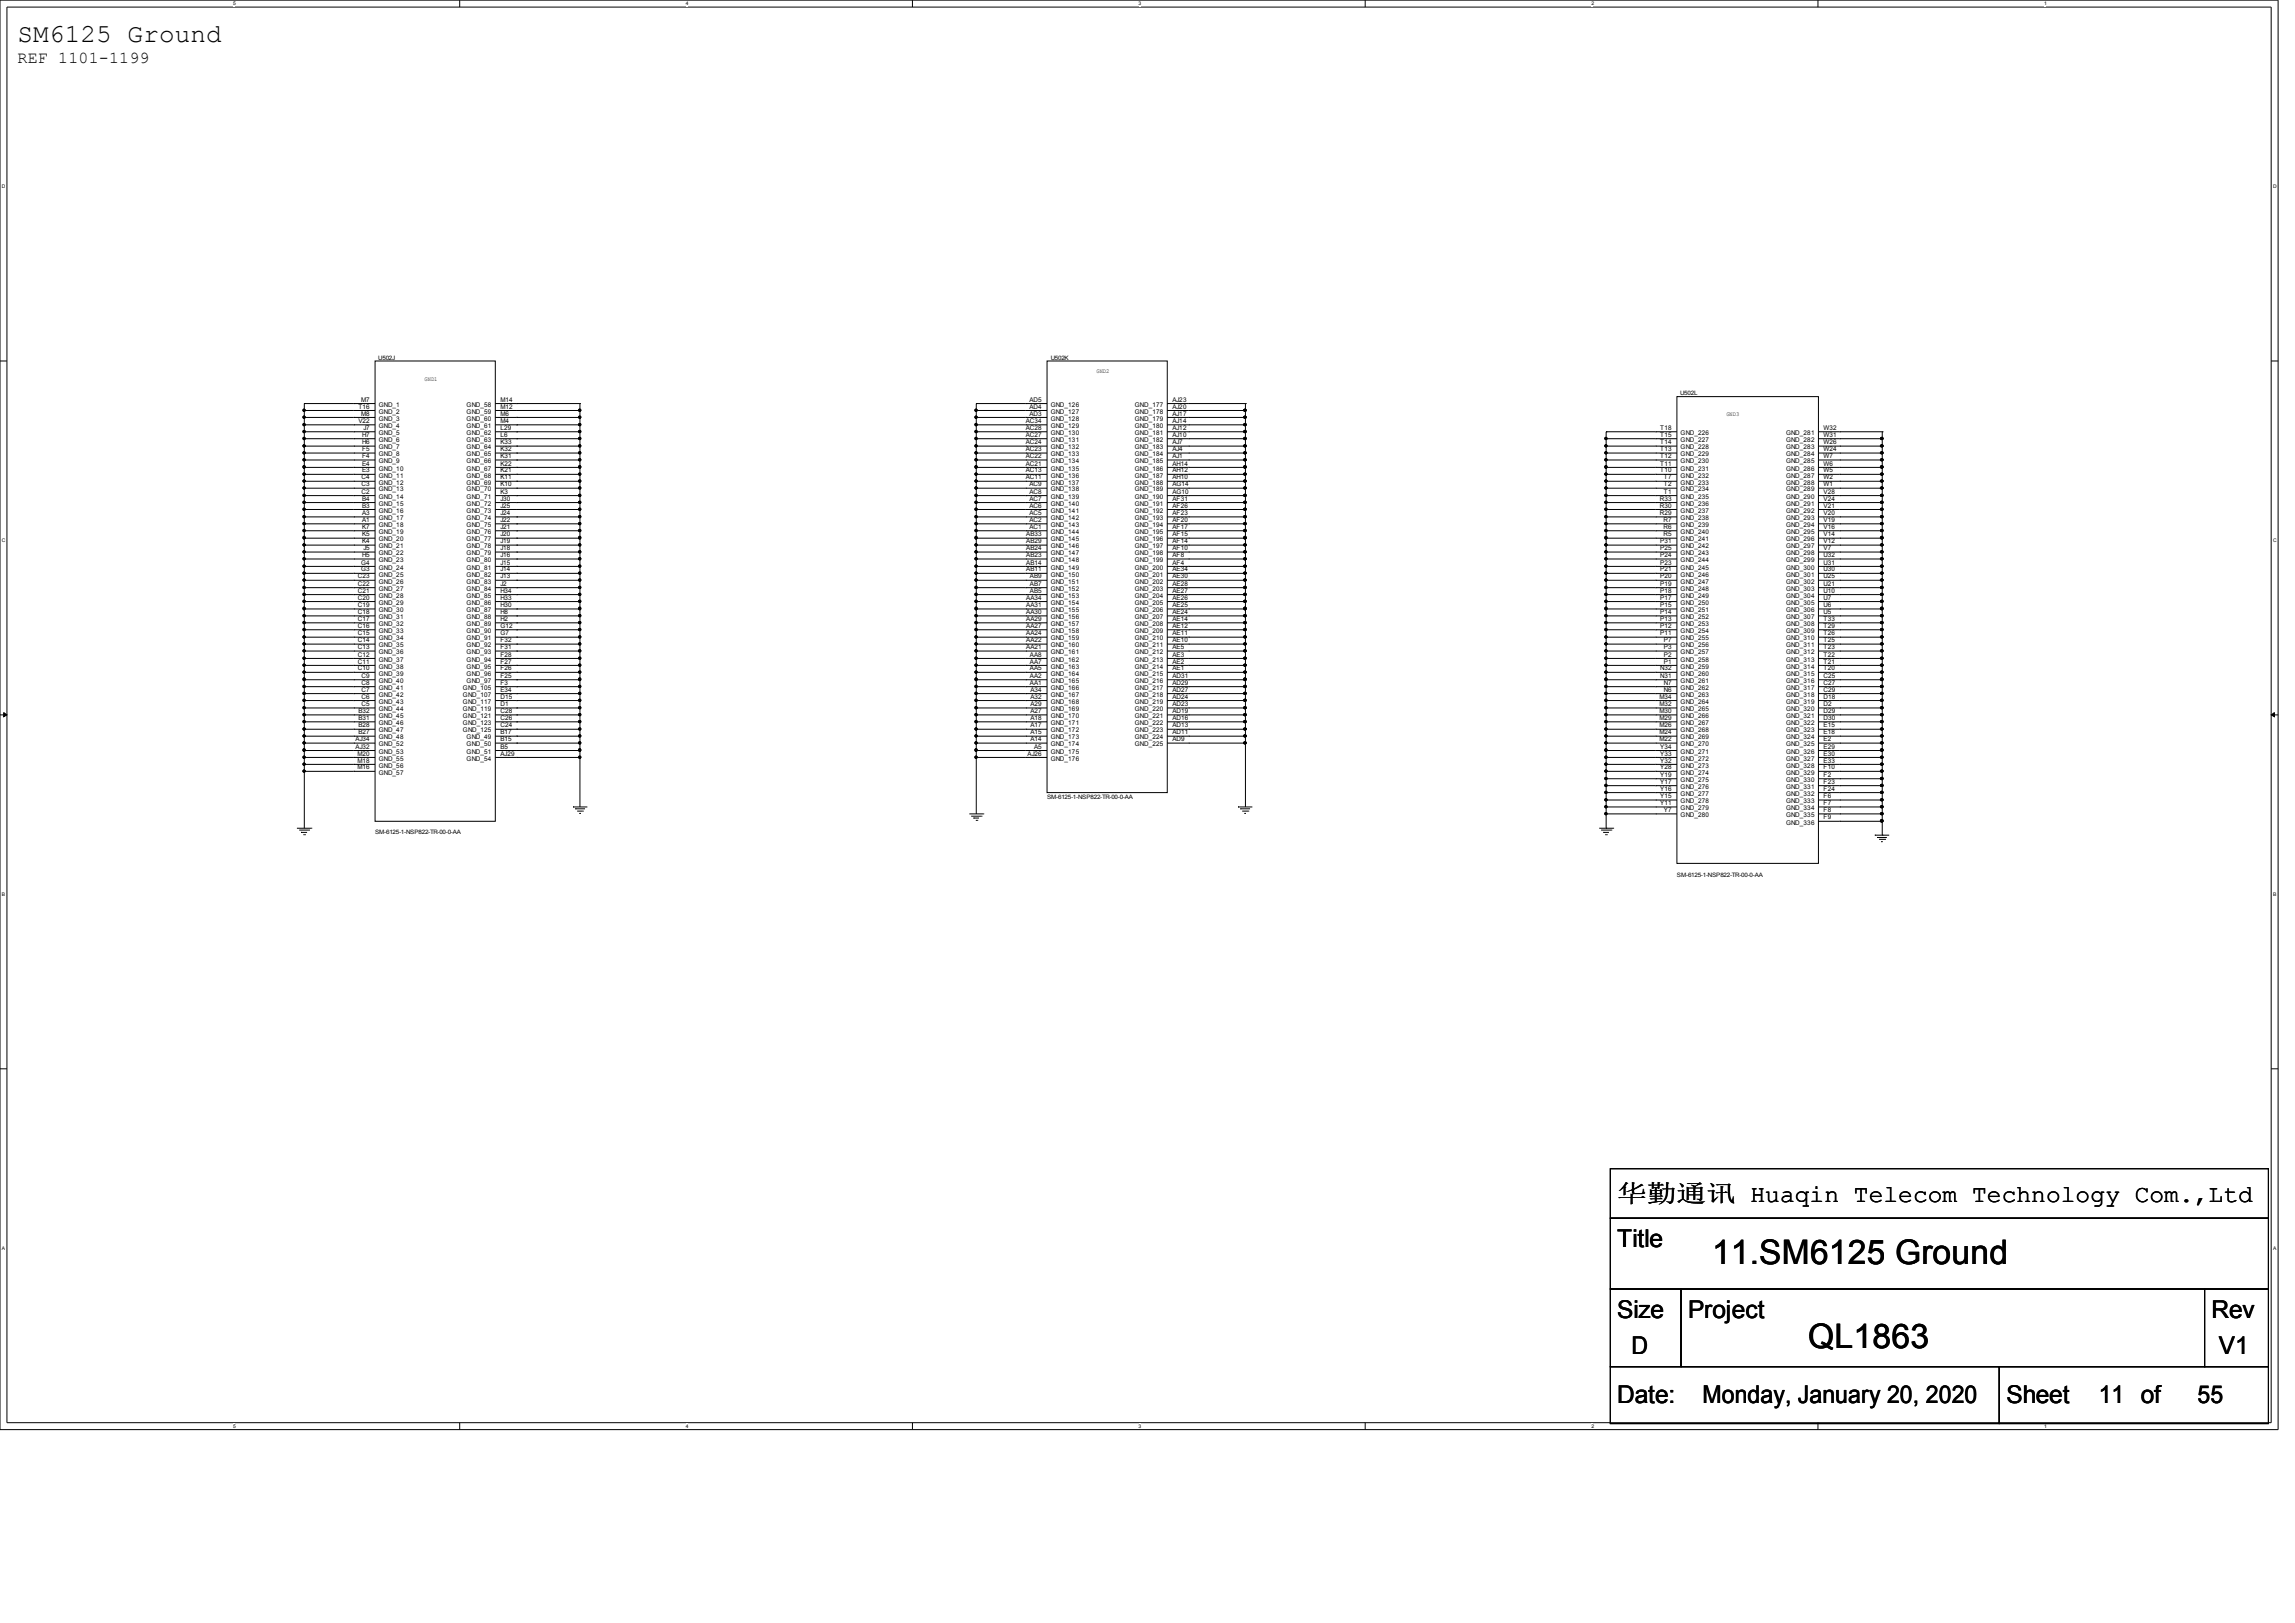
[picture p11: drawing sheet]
<svg xmlns="http://www.w3.org/2000/svg" width="420mm" height="297mm" viewBox="0 0 420 297" stroke-linecap="round" stroke-linejoin="round" font-family="sans-serif">
<defs><g id="words">
<g font-size="6.2">
<text x="313.4" y="231.3">11.SM6125 Ground</text>
<text x="331" y="246.7">QL1863</text>
</g>
<text font-size="4.7" x="3.2" y="7.7">SM6125 Ground</text>
<g font-size="4.5">
<text x="296.1" y="220.1">华勤通讯 Huaqin Telecom Technology Com.,Ltd</text>
<text x="296.1" y="228.3">Title</text>
<text x="296.1" y="241.2">Size</text>
<text x="309" y="241.2">Project</text>
<text x="404.9" y="241.2">Rev</text>
<text x="298.7" y="247.8">D</text>
<text x="406.2" y="247.8">V1</text>
<text x="296.1" y="256.8">Date:</text>
<text x="311.7" y="256.8">Monday, January 20, 2020</text>
<text x="367.4" y="256.8">Sheet</text>
<text x="384.2" y="256.8">11 of</text>
<text x="402.3" y="256.8">55</text>
</g>
<text font-size="3" x="3.2" y="11.5">REF 1101-1199</text>
<g font-size="1.2">
<text x="65.6" y="74.8">T16</text>
<text x="65.6" y="77.4">V22</text>
<text x="66.1" y="73.5">M7</text>
<text x="66.1" y="76.1">M8</text>
<text x="69.3" y="74.5">GND_1</text>
<text x="69.3" y="75.7">GND_2</text>
<text x="69.3" y="77">GND_3</text>
<text x="85.4" y="74.5">GND_58</text>
<text x="85.4" y="75.7">GND_59</text>
<text x="85.4" y="77">GND_60</text>
<text x="91.6" y="73.5">M14</text>
<text x="91.6" y="74.8">M12</text>
<text x="91.6" y="76.1">M6</text>
<text x="91.6" y="77.4">M4</text>
<text x="187.8" y="77.4">AC34</text>
<text x="188.5" y="73.5">AD5</text>
<text x="188.5" y="74.8">AD4</text>
<text x="188.5" y="76.1">AD3</text>
<text x="192.4" y="74.5">GND_126</text>
<text x="192.4" y="75.7">GND_127</text>
<text x="192.4" y="77">GND_128</text>
<text x="207.8" y="74.5">GND_177</text>
<text x="207.8" y="75.7">GND_178</text>
<text x="207.8" y="77">GND_179</text>
<text x="214.6" y="73.5">AJ23</text>
<text x="214.6" y="74.8">AJ20</text>
<text x="214.6" y="76.1">AJ17</text>
<text x="214.6" y="77.4">AJ14</text>
<text x="66.3" y="80">H7</text>
<text x="66.3" y="81.3">H6</text>
<text x="66.3" y="82.6">F5</text>
<text x="66.3" y="83.8">F4</text>
<text x="66.5" y="78.7">J7</text>
<text x="69.3" y="78.3">GND_4</text>
<text x="69.3" y="79.6">GND_5</text>
<text x="69.3" y="80.9">GND_6</text>
<text x="69.3" y="82.2">GND_7</text>
<text x="69.3" y="83.5">GND_8</text>
<text x="85.4" y="78.3">GND_61</text>
<text x="85.4" y="79.6">GND_62</text>
<text x="85.4" y="80.9">GND_63</text>
<text x="85.4" y="82.2">GND_64</text>
<text x="85.4" y="83.5">GND_65</text>
<text x="91.6" y="78.7">L29</text>
<text x="91.6" y="80">L6</text>
<text x="91.6" y="81.3">K33</text>
<text x="91.6" y="82.6">K32</text>
<text x="91.6" y="83.8">K31</text>
<text x="187.8" y="78.7">AC28</text>
<text x="187.8" y="80">AC27</text>
<text x="187.8" y="81.3">AC24</text>
<text x="187.8" y="82.6">AC23</text>
<text x="187.8" y="83.8">AC22</text>
<text x="192.4" y="78.3">GND_129</text>
<text x="192.4" y="79.6">GND_130</text>
<text x="192.4" y="80.9">GND_131</text>
<text x="192.4" y="82.2">GND_132</text>
<text x="192.4" y="83.5">GND_133</text>
<text x="207.8" y="78.3">GND_180</text>
<text x="207.8" y="79.6">GND_181</text>
<text x="207.8" y="80.9">GND_182</text>
<text x="207.8" y="82.2">GND_183</text>
<text x="207.8" y="83.5">GND_184</text>
<text x="214.6" y="78.7">AJ12</text>
<text x="214.6" y="80">AJ10</text>
<text x="214.6" y="81.3">AJ7</text>
<text x="214.6" y="82.6">AJ4</text>
<text x="214.6" y="83.8">AJ1</text>
<text x="304" y="78.7">T18</text>
<text x="304" y="80">T15</text>
<text x="304" y="81.3">T14</text>
<text x="304" y="82.6">T13</text>
<text x="304" y="83.8">T12</text>
<text x="307.7" y="79.6">GND_226</text>
<text x="307.7" y="80.9">GND_227</text>
<text x="307.7" y="82.2">GND_228</text>
<text x="307.7" y="83.5">GND_229</text>
<text x="327" y="79.6">GND_281</text>
<text x="327" y="80.9">GND_282</text>
<text x="327" y="82.2">GND_283</text>
<text x="327" y="83.5">GND_284</text>
<text x="333.8" y="78.7">W32</text>
<text x="333.8" y="80">W31</text>
<text x="333.8" y="81.3">W26</text>
<text x="333.8" y="82.6">W24</text>
<text x="333.8" y="83.8">W7</text>
<text x="66.2" y="87.7">C4</text>
<text x="66.2" y="89">C3</text>
<text x="66.3" y="85.2">E4</text>
<text x="66.3" y="86.5">E3</text>
<text x="69.3" y="84.8">GND_9</text>
<text x="69.3" y="86.1">GND_10</text>
<text x="69.3" y="87.4">GND_11</text>
<text x="69.3" y="88.7">GND_12</text>
<text x="69.3" y="89.9">GND_13</text>
<text x="85.4" y="84.8">GND_66</text>
<text x="85.4" y="86.1">GND_67</text>
<text x="85.4" y="87.4">GND_68</text>
<text x="85.4" y="88.7">GND_69</text>
<text x="85.4" y="89.9">GND_70</text>
<text x="91.6" y="85.2">K22</text>
<text x="91.6" y="86.5">K21</text>
<text x="91.6" y="87.7">K11</text>
<text x="91.6" y="89">K10</text>
<text x="187.8" y="85.2">AC21</text>
<text x="187.8" y="86.5">AC13</text>
<text x="187.8" y="87.7">AC11</text>
<text x="188.5" y="89">AC9</text>
<text x="192.4" y="84.8">GND_134</text>
<text x="192.4" y="86.1">GND_135</text>
<text x="192.4" y="87.4">GND_136</text>
<text x="192.4" y="88.7">GND_137</text>
<text x="192.4" y="89.9">GND_138</text>
<text x="207.8" y="84.8">GND_185</text>
<text x="207.8" y="86.1">GND_186</text>
<text x="207.8" y="87.4">GND_187</text>
<text x="207.8" y="88.7">GND_188</text>
<text x="207.8" y="89.9">GND_189</text>
<text x="214.6" y="85.2">AH14</text>
<text x="214.6" y="86.5">AH12</text>
<text x="214.6" y="87.7">AH10</text>
<text x="214.6" y="89">AG14</text>
<text x="304" y="85.2">T11</text>
<text x="304" y="86.5">T10</text>
<text x="304.6" y="87.7">T7</text>
<text x="304.6" y="89">T2</text>
<text x="307.7" y="84.8">GND_230</text>
<text x="307.7" y="86.1">GND_231</text>
<text x="307.7" y="87.4">GND_232</text>
<text x="307.7" y="88.7">GND_233</text>
<text x="307.7" y="89.9">GND_234</text>
<text x="327" y="84.8">GND_285</text>
<text x="327" y="86.1">GND_286</text>
<text x="327" y="87.4">GND_287</text>
<text x="327" y="88.7">GND_288</text>
<text x="327" y="89.9">GND_289</text>
<text x="333.8" y="85.2">W6</text>
<text x="333.8" y="86.5">W5</text>
<text x="333.8" y="87.7">W2</text>
<text x="333.8" y="89">W1</text>
<text x="66.2" y="90.4">C2</text>
<text x="66.3" y="91.6">B4</text>
<text x="66.3" y="92.9">B3</text>
<text x="66.3" y="94.3">A3</text>
<text x="66.3" y="95.5">A1</text>
<text x="69.3" y="91.3">GND_14</text>
<text x="69.3" y="92.6">GND_15</text>
<text x="69.3" y="93.8">GND_16</text>
<text x="69.3" y="95.2">GND_17</text>
<text x="85.4" y="91.3">GND_71</text>
<text x="85.4" y="92.6">GND_72</text>
<text x="85.4" y="93.8">GND_73</text>
<text x="85.4" y="95.2">GND_74</text>
<text x="91.6" y="90.4">K3</text>
<text x="91.6" y="91.6">J30</text>
<text x="91.6" y="92.9">J25</text>
<text x="91.6" y="94.3">J24</text>
<text x="91.6" y="95.5">J22</text>
<text x="188.5" y="90.4">AC8</text>
<text x="188.5" y="91.6">AC7</text>
<text x="188.5" y="92.9">AC6</text>
<text x="188.5" y="94.3">AC5</text>
<text x="188.5" y="95.5">AC2</text>
<text x="192.4" y="91.3">GND_139</text>
<text x="192.4" y="92.6">GND_140</text>
<text x="192.4" y="93.8">GND_141</text>
<text x="192.4" y="95.2">GND_142</text>
<text x="207.8" y="91.3">GND_190</text>
<text x="207.8" y="92.6">GND_191</text>
<text x="207.8" y="93.8">GND_192</text>
<text x="207.8" y="95.2">GND_193</text>
<text x="214.6" y="90.4">AG10</text>
<text x="214.6" y="91.6">AF31</text>
<text x="214.6" y="92.9">AF26</text>
<text x="214.6" y="94.3">AF23</text>
<text x="214.6" y="95.5">AF20</text>
<text x="303.9" y="91.6">R33</text>
<text x="303.9" y="92.9">R30</text>
<text x="303.9" y="94.3">R29</text>
<text x="304.5" y="95.5">R7</text>
<text x="304.6" y="90.4">T1</text>
<text x="307.7" y="91.3">GND_235</text>
<text x="307.7" y="92.6">GND_236</text>
<text x="307.7" y="93.8">GND_237</text>
<text x="307.7" y="95.2">GND_238</text>
<text x="327" y="91.3">GND_290</text>
<text x="327" y="92.6">GND_291</text>
<text x="327" y="93.8">GND_292</text>
<text x="327" y="95.2">GND_293</text>
<text x="333.8" y="90.4">V28</text>
<text x="333.8" y="91.6">V24</text>
<text x="333.8" y="92.9">V21</text>
<text x="333.8" y="94.3">V20</text>
<text x="333.8" y="95.5">V19</text>
<text x="66.3" y="96.8">K7</text>
<text x="66.3" y="98.2">K5</text>
<text x="66.3" y="99.4">K4</text>
<text x="66.3" y="102">H5</text>
<text x="66.5" y="100.7">J5</text>
<text x="69.3" y="96.5">GND_18</text>
<text x="69.3" y="97.7">GND_19</text>
<text x="69.3" y="99.1">GND_20</text>
<text x="69.3" y="100.4">GND_21</text>
<text x="69.3" y="101.6">GND_22</text>
<text x="85.4" y="96.5">GND_75</text>
<text x="85.4" y="97.7">GND_76</text>
<text x="85.4" y="99.1">GND_77</text>
<text x="85.4" y="100.4">GND_78</text>
<text x="85.4" y="101.6">GND_79</text>
<text x="91.6" y="96.8">J21</text>
<text x="91.6" y="98.2">J20</text>
<text x="91.6" y="99.4">J19</text>
<text x="91.6" y="100.7">J18</text>
<text x="91.6" y="102">J16</text>
<text x="187.9" y="98.2">AB33</text>
<text x="187.9" y="99.4">AB29</text>
<text x="187.9" y="100.7">AB24</text>
<text x="187.9" y="102">AB23</text>
<text x="188.5" y="96.8">AC1</text>
<text x="192.4" y="96.5">GND_143</text>
<text x="192.4" y="97.7">GND_144</text>
<text x="192.4" y="99.1">GND_145</text>
<text x="192.4" y="100.4">GND_146</text>
<text x="192.4" y="101.6">GND_147</text>
<text x="207.8" y="96.5">GND_194</text>
<text x="207.8" y="97.7">GND_195</text>
<text x="207.8" y="99.1">GND_196</text>
<text x="207.8" y="100.4">GND_197</text>
<text x="207.8" y="101.6">GND_198</text>
<text x="214.6" y="96.8">AF17</text>
<text x="214.6" y="98.2">AF15</text>
<text x="214.6" y="99.4">AF14</text>
<text x="214.6" y="100.7">AF10</text>
<text x="214.6" y="102">AF8</text>
<text x="304" y="99.4">P31</text>
<text x="304" y="100.7">P25</text>
<text x="304" y="102">P24</text>
<text x="304.5" y="96.8">R6</text>
<text x="304.5" y="98.2">R5</text>
<text x="307.7" y="96.5">GND_239</text>
<text x="307.7" y="97.7">GND_240</text>
<text x="307.7" y="99.1">GND_241</text>
<text x="307.7" y="100.4">GND_242</text>
<text x="307.7" y="101.6">GND_243</text>
<text x="327" y="96.5">GND_294</text>
<text x="327" y="97.7">GND_295</text>
<text x="327" y="99.1">GND_296</text>
<text x="327" y="100.4">GND_297</text>
<text x="327" y="101.6">GND_298</text>
<text x="333.8" y="96.8">V16</text>
<text x="333.8" y="98.2">V14</text>
<text x="333.8" y="99.4">V12</text>
<text x="333.8" y="100.7">V7</text>
<text x="333.8" y="102">U32</text>
<text x="65.5" y="105.9">C23</text>
<text x="65.5" y="107.2">C22</text>
<text x="66.1" y="103.3">G4</text>
<text x="66.1" y="104.6">G3</text>
<text x="69.3" y="102.9">GND_23</text>
<text x="69.3" y="104.3">GND_24</text>
<text x="69.3" y="105.5">GND_25</text>
<text x="69.3" y="106.8">GND_26</text>
<text x="85.4" y="102.9">GND_80</text>
<text x="85.4" y="104.3">GND_81</text>
<text x="85.4" y="105.5">GND_82</text>
<text x="85.4" y="106.8">GND_83</text>
<text x="91.6" y="103.3">J15</text>
<text x="91.6" y="104.6">J14</text>
<text x="91.6" y="105.9">J13</text>
<text x="91.6" y="107.2">J2</text>
<text x="187.9" y="103.3">AB14</text>
<text x="187.9" y="104.6">AB11</text>
<text x="188.6" y="105.9">AB9</text>
<text x="188.6" y="107.2">AB7</text>
<text x="192.4" y="102.9">GND_148</text>
<text x="192.4" y="104.3">GND_149</text>
<text x="192.4" y="105.5">GND_150</text>
<text x="192.4" y="106.8">GND_151</text>
<text x="207.8" y="102.9">GND_199</text>
<text x="207.8" y="104.3">GND_200</text>
<text x="207.8" y="105.5">GND_201</text>
<text x="207.8" y="106.8">GND_202</text>
<text x="214.6" y="103.3">AF4</text>
<text x="214.6" y="104.6">AE34</text>
<text x="214.6" y="105.9">AE30</text>
<text x="214.6" y="107.2">AE28</text>
<text x="304" y="103.3">P23</text>
<text x="304" y="104.6">P21</text>
<text x="304" y="105.9">P20</text>
<text x="304" y="107.2">P19</text>
<text x="307.7" y="102.9">GND_244</text>
<text x="307.7" y="104.3">GND_245</text>
<text x="307.7" y="105.5">GND_246</text>
<text x="307.7" y="106.8">GND_247</text>
<text x="327" y="102.9">GND_299</text>
<text x="327" y="104.3">GND_300</text>
<text x="327" y="105.5">GND_301</text>
<text x="327" y="106.8">GND_302</text>
<text x="333.8" y="103.3">U31</text>
<text x="333.8" y="104.6">U30</text>
<text x="333.8" y="105.9">U25</text>
<text x="333.8" y="107.2">U21</text>
<text x="65.5" y="108.5">C21</text>
<text x="65.5" y="109.8">C20</text>
<text x="65.5" y="111.1">C19</text>
<text x="65.5" y="112.4">C18</text>
<text x="65.5" y="113.7">C17</text>
<text x="69.3" y="108.1">GND_27</text>
<text x="69.3" y="109.4">GND_28</text>
<text x="69.3" y="110.7">GND_29</text>
<text x="69.3" y="112">GND_30</text>
<text x="69.3" y="113.3">GND_31</text>
<text x="85.4" y="109.4">GND_85</text>
<text x="85.4" y="110.7">GND_86</text>
<text x="85.4" y="112">GND_87</text>
<text x="85.4" y="113.3">GND_88</text>
<text x="85.4" y="108.1">GND_84</text>
<text x="91.6" y="108.5">H34</text>
<text x="91.6" y="109.8">H33</text>
<text x="91.6" y="111.1">H30</text>
<text x="91.6" y="112.4">H8</text>
<text x="91.6" y="113.7">H2</text>
<text x="187.9" y="109.8">AA34</text>
<text x="187.9" y="111.1">AA31</text>
<text x="187.9" y="112.4">AA30</text>
<text x="187.9" y="113.7">AA29</text>
<text x="188.6" y="108.5">AB5</text>
<text x="192.4" y="108.1">GND_152</text>
<text x="192.4" y="109.4">GND_153</text>
<text x="192.4" y="110.7">GND_154</text>
<text x="192.4" y="112">GND_155</text>
<text x="192.4" y="113.3">GND_156</text>
<text x="207.8" y="108.1">GND_203</text>
<text x="207.8" y="109.4">GND_204</text>
<text x="207.8" y="110.7">GND_205</text>
<text x="207.8" y="112">GND_206</text>
<text x="207.8" y="113.3">GND_207</text>
<text x="214.6" y="108.5">AE27</text>
<text x="214.6" y="109.8">AE26</text>
<text x="214.6" y="111.1">AE25</text>
<text x="214.6" y="112.4">AE24</text>
<text x="214.6" y="113.7">AE14</text>
<text x="304" y="108.5">P18</text>
<text x="304" y="109.8">P17</text>
<text x="304" y="111.1">P15</text>
<text x="304" y="112.4">P14</text>
<text x="304" y="113.7">P13</text>
<text x="307.7" y="108.1">GND_248</text>
<text x="307.7" y="109.4">GND_249</text>
<text x="307.7" y="110.7">GND_250</text>
<text x="307.7" y="112">GND_251</text>
<text x="307.7" y="113.3">GND_252</text>
<text x="327" y="108.1">GND_303</text>
<text x="327" y="109.4">GND_304</text>
<text x="327" y="110.7">GND_305</text>
<text x="327" y="112">GND_306</text>
<text x="327" y="113.3">GND_307</text>
<text x="333.8" y="108.5">U10</text>
<text x="333.8" y="109.8">U7</text>
<text x="333.8" y="111.1">U6</text>
<text x="333.8" y="112.4">U5</text>
<text x="333.8" y="113.7">T33</text>
<text x="65.5" y="114.9">C16</text>
<text x="65.5" y="116.3">C15</text>
<text x="65.5" y="117.5">C14</text>
<text x="65.5" y="118.8">C13</text>
<text x="69.3" y="114.6">GND_32</text>
<text x="69.3" y="115.9">GND_33</text>
<text x="69.3" y="117.2">GND_34</text>
<text x="69.3" y="118.5">GND_35</text>
<text x="69.3" y="119.7">GND_36</text>
<text x="85.4" y="114.6">GND_89</text>
<text x="85.4" y="115.9">GND_90</text>
<text x="85.4" y="117.2">GND_91</text>
<text x="85.4" y="118.5">GND_92</text>
<text x="85.4" y="119.7">GND_93</text>
<text x="91.6" y="114.9">G12</text>
<text x="91.6" y="116.3">G7</text>
<text x="91.6" y="117.5">F32</text>
<text x="91.6" y="118.8">F31</text>
<text x="187.9" y="114.9">AA27</text>
<text x="187.9" y="116.3">AA24</text>
<text x="187.9" y="117.5">AA22</text>
<text x="187.9" y="118.8">AA21</text>
<text x="192.4" y="114.6">GND_157</text>
<text x="192.4" y="115.9">GND_158</text>
<text x="192.4" y="117.2">GND_159</text>
<text x="192.4" y="118.5">GND_160</text>
<text x="192.4" y="119.7">GND_161</text>
<text x="207.8" y="114.6">GND_208</text>
<text x="207.8" y="115.9">GND_209</text>
<text x="207.8" y="117.2">GND_210</text>
<text x="207.8" y="118.5">GND_211</text>
<text x="207.8" y="119.7">GND_212</text>
<text x="214.6" y="114.9">AE12</text>
<text x="214.6" y="116.3">AE11</text>
<text x="214.6" y="117.5">AE10</text>
<text x="214.6" y="118.8">AE5</text>
<text x="304" y="114.9">P12</text>
<text x="304" y="116.3">P11</text>
<text x="304.6" y="117.5">P7</text>
<text x="304.6" y="118.8">P3</text>
<text x="307.7" y="114.6">GND_253</text>
<text x="307.7" y="115.9">GND_254</text>
<text x="307.7" y="117.2">GND_255</text>
<text x="307.7" y="118.5">GND_256</text>
<text x="307.7" y="119.7">GND_257</text>
<text x="327" y="114.6">GND_308</text>
<text x="327" y="115.9">GND_309</text>
<text x="327" y="117.2">GND_310</text>
<text x="327" y="118.5">GND_311</text>
<text x="327" y="119.7">GND_312</text>
<text x="333.8" y="114.9">T29</text>
<text x="333.8" y="116.3">T26</text>
<text x="333.8" y="117.5">T25</text>
<text x="333.8" y="118.8">T23</text>
<text x="65.5" y="120.2">C12</text>
<text x="65.5" y="121.4">C11</text>
<text x="65.5" y="122.7">C10</text>
<text x="66.2" y="124.1">C9</text>
<text x="66.2" y="125.3">C8</text>
<text x="69.3" y="121.1">GND_37</text>
<text x="69.3" y="122.4">GND_38</text>
<text x="69.3" y="123.6">GND_39</text>
<text x="69.3" y="125">GND_40</text>
<text x="85.4" y="121.1">GND_94</text>
<text x="85.4" y="122.4">GND_95</text>
<text x="85.4" y="123.6">GND_96</text>
<text x="85.4" y="125">GND_97</text>
<text x="91.6" y="120.2">F28</text>
<text x="91.6" y="121.4">F27</text>
<text x="91.6" y="122.7">F26</text>
<text x="91.6" y="124.1">F25</text>
<text x="91.6" y="125.3">F3</text>
<text x="188.6" y="120.2">AA8</text>
<text x="188.6" y="121.4">AA7</text>
<text x="188.6" y="122.7">AA5</text>
<text x="188.6" y="124.1">AA2</text>
<text x="188.6" y="125.3">AA1</text>
<text x="192.4" y="121.1">GND_162</text>
<text x="192.4" y="122.4">GND_163</text>
<text x="192.4" y="123.6">GND_164</text>
<text x="192.4" y="125">GND_165</text>
<text x="207.8" y="121.1">GND_213</text>
<text x="207.8" y="122.4">GND_214</text>
<text x="207.8" y="123.6">GND_215</text>
<text x="207.8" y="125">GND_216</text>
<text x="214.6" y="120.2">AE3</text>
<text x="214.6" y="121.4">AE2</text>
<text x="214.6" y="122.7">AE1</text>
<text x="214.6" y="124.1">AD31</text>
<text x="214.6" y="125.3">AD29</text>
<text x="304" y="122.7">N32</text>
<text x="304" y="124.1">N31</text>
<text x="304.6" y="120.2">P2</text>
<text x="304.6" y="121.4">P1</text>
<text x="304.6" y="125.3">N7</text>
<text x="307.7" y="121.1">GND_258</text>
<text x="307.7" y="122.4">GND_259</text>
<text x="307.7" y="123.6">GND_260</text>
<text x="307.7" y="125">GND_261</text>
<text x="327" y="121.1">GND_313</text>
<text x="327" y="122.4">GND_314</text>
<text x="327" y="123.6">GND_315</text>
<text x="327" y="125">GND_316</text>
<text x="333.8" y="120.2">T22</text>
<text x="333.8" y="121.4">T21</text>
<text x="333.8" y="122.7">T20</text>
<text x="333.8" y="124.1">C25</text>
<text x="333.8" y="125.3">C27</text>
<text x="65.6" y="130.5">B32</text>
<text x="65.6" y="131.8">B31</text>
<text x="66.2" y="126.6">C7</text>
<text x="66.2" y="127.9">C6</text>
<text x="66.2" y="129.2">C5</text>
<text x="69.3" y="126.3">GND_41</text>
<text x="69.3" y="127.5">GND_42</text>
<text x="69.3" y="128.8">GND_43</text>
<text x="69.3" y="130.2">GND_44</text>
<text x="69.3" y="131.4">GND_45</text>
<text x="84.8" y="126.3">GND_105</text>
<text x="84.8" y="127.5">GND_107</text>
<text x="84.8" y="128.8">GND_117</text>
<text x="84.8" y="130.2">GND_119</text>
<text x="84.8" y="131.4">GND_121</text>
<text x="91.6" y="126.6">E34</text>
<text x="91.6" y="127.9">D15</text>
<text x="91.6" y="129.2">D1</text>
<text x="91.6" y="130.5">C28</text>
<text x="91.6" y="131.8">C26</text>
<text x="188.6" y="126.6">A34</text>
<text x="188.6" y="127.9">A32</text>
<text x="188.6" y="129.2">A29</text>
<text x="188.6" y="130.5">A27</text>
<text x="188.6" y="131.8">A18</text>
<text x="192.4" y="126.3">GND_166</text>
<text x="192.4" y="127.5">GND_167</text>
<text x="192.4" y="128.8">GND_168</text>
<text x="192.4" y="130.2">GND_169</text>
<text x="192.4" y="131.4">GND_170</text>
<text x="207.8" y="126.3">GND_217</text>
<text x="207.8" y="127.5">GND_218</text>
<text x="207.8" y="128.8">GND_219</text>
<text x="207.8" y="130.2">GND_220</text>
<text x="207.8" y="131.4">GND_221</text>
<text x="214.6" y="126.6">AD27</text>
<text x="214.6" y="127.9">AD24</text>
<text x="214.6" y="129.2">AD23</text>
<text x="214.6" y="130.5">AD19</text>
<text x="214.6" y="131.8">AD16</text>
<text x="303.8" y="127.9">M34</text>
<text x="303.8" y="129.2">M32</text>
<text x="303.8" y="130.5">M30</text>
<text x="303.8" y="131.8">M29</text>
<text x="304.6" y="126.6">N6</text>
<text x="307.7" y="126.3">GND_262</text>
<text x="307.7" y="127.5">GND_263</text>
<text x="307.7" y="128.8">GND_264</text>
<text x="307.7" y="130.2">GND_265</text>
<text x="307.7" y="131.4">GND_266</text>
<text x="327" y="126.3">GND_317</text>
<text x="327" y="127.5">GND_318</text>
<text x="327" y="128.8">GND_319</text>
<text x="327" y="130.2">GND_320</text>
<text x="327" y="131.4">GND_321</text>
<text x="333.8" y="126.6">C29</text>
<text x="333.8" y="127.9">D18</text>
<text x="333.8" y="129.2">D2</text>
<text x="333.8" y="130.5">D29</text>
<text x="333.8" y="131.8">D30</text>
<text x="65.1" y="135.7">AJ34</text>
<text x="65.1" y="137">AJ32</text>
<text x="65.6" y="133.1">B28</text>
<text x="65.6" y="134.4">B27</text>
<text x="69.3" y="132.7">GND_46</text>
<text x="69.3" y="134.1">GND_47</text>
<text x="69.3" y="135.3">GND_48</text>
<text x="69.3" y="136.6">GND_52</text>
<text x="69.3" y="138">GND_53</text>
<text x="84.8" y="132.7">GND_123</text>
<text x="84.8" y="134.1">GND_125</text>
<text x="85.4" y="135.3">GND_49</text>
<text x="85.4" y="136.6">GND_50</text>
<text x="85.4" y="138">GND_51</text>
<text x="91.6" y="133.1">C24</text>
<text x="91.6" y="134.4">B17</text>
<text x="91.6" y="135.7">B15</text>
<text x="91.6" y="137">B5</text>
<text x="188.6" y="133.1">A17</text>
<text x="188.6" y="134.4">A15</text>
<text x="188.6" y="135.7">A14</text>
<text x="189.3" y="137">A5</text>
<text x="192.4" y="132.7">GND_171</text>
<text x="192.4" y="134.1">GND_172</text>
<text x="192.4" y="135.3">GND_173</text>
<text x="192.4" y="136.6">GND_174</text>
<text x="192.4" y="138">GND_175</text>
<text x="207.8" y="132.7">GND_222</text>
<text x="207.8" y="134.1">GND_223</text>
<text x="207.8" y="135.3">GND_224</text>
<text x="207.8" y="136.6">GND_225</text>
<text x="214.6" y="133.1">AD13</text>
<text x="214.6" y="134.4">AD11</text>
<text x="214.6" y="135.7">AD9</text>
<text x="303.8" y="133.1">M26</text>
<text x="303.8" y="134.4">M24</text>
<text x="303.8" y="135.7">M22</text>
<text x="304" y="137">Y34</text>
<text x="307.7" y="132.7">GND_267</text>
<text x="307.7" y="134.1">GND_268</text>
<text x="307.7" y="135.3">GND_269</text>
<text x="307.7" y="136.6">GND_270</text>
<text x="307.7" y="138">GND_271</text>
<text x="327" y="132.7">GND_322</text>
<text x="327" y="134.1">GND_323</text>
<text x="327" y="135.3">GND_324</text>
<text x="327" y="136.6">GND_325</text>
<text x="327" y="138">GND_326</text>
<text x="333.8" y="133.1">E15</text>
<text x="333.8" y="134.4">E18</text>
<text x="333.8" y="135.7">E2</text>
<text x="333.8" y="137">E29</text>
<text x="65.4" y="138.3">M20</text>
<text x="65.4" y="139.6">M18</text>
<text x="65.4" y="140.8">M16</text>
<text x="69.3" y="139.2">GND_55</text>
<text x="69.3" y="140.5">GND_56</text>
<text x="69.3" y="141.8">GND_57</text>
<text x="85.4" y="139.2">GND_54</text>
<text x="91.6" y="138.3">AJ29</text>
<text x="188.1" y="138.3">AJ26</text>
<text x="192.4" y="139.2">GND_176</text>
<text x="304" y="138.3">Y33</text>
<text x="304" y="139.6">Y32</text>
<text x="304" y="140.8">Y28</text>
<text x="304" y="142.2">Y19</text>
<text x="304" y="143.5">Y17</text>
<text x="307.7" y="139.2">GND_272</text>
<text x="307.7" y="140.5">GND_273</text>
<text x="307.7" y="141.8">GND_274</text>
<text x="307.7" y="143.1">GND_275</text>
<text x="327" y="139.2">GND_327</text>
<text x="327" y="140.5">GND_328</text>
<text x="327" y="141.8">GND_329</text>
<text x="327" y="143.1">GND_330</text>
<text x="333.8" y="138.3">E30</text>
<text x="333.8" y="139.6">E33</text>
<text x="333.8" y="140.8">F10</text>
<text x="333.8" y="142.2">F2</text>
<text x="333.8" y="143.5">F23</text>
<text x="304" y="144.7">Y16</text>
<text x="304" y="146.1">Y15</text>
<text x="304" y="147.3">Y11</text>
<text x="304.6" y="148.6">Y7</text>
<text x="307.7" y="144.4">GND_276</text>
<text x="307.7" y="145.7">GND_277</text>
<text x="307.7" y="147">GND_278</text>
<text x="307.7" y="148.3">GND_279</text>
<text x="307.7" y="149.5">GND_280</text>
<text x="327" y="144.4">GND_331</text>
<text x="327" y="145.7">GND_332</text>
<text x="327" y="147">GND_333</text>
<text x="327" y="148.3">GND_334</text>
<text x="327" y="149.5">GND_335</text>
<text x="333.8" y="144.7">F24</text>
<text x="333.8" y="146.1">F6</text>
<text x="333.8" y="147.3">F7</text>
<text x="333.8" y="148.6">F8</text>
<text x="333.8" y="150">F9</text>
<text x="327" y="150.9">GND_336</text>
</g>
<g font-size="1.1">
<text x="69.3" y="65.9">U502J</text>
<text x="192.4" y="65.9">U502K</text>
<text x="77.7" y="69.7">GND1</text>
<text x="200.7" y="68.4">GND2</text>
<text x="307.6" y="72.3">U502L</text>
<text x="316.1" y="76.1">GND3</text>
<text x="191.7" y="146.2">SM-6125-1-NSP822-TR-00-0-AA</text>
<text x="68.7" y="152.7">SM-6125-1-NSP822-TR-00-0-AA</text>
<text x="307" y="160.5">SM-6125-1-NSP822-TR-00-0-AA</text>
</g>
<g font-size=".9">
<text x="42.7" y="1">5</text>
<text x="125.6" y="1">4</text>
<text x="208.4" y="1">3</text>
<text x="291.3" y="1">2</text>
<text x="374.2" y="1">1</text>
<text x=".3" y="34.4">D</text>
<text x="416.1" y="34.4">D</text>
<text x=".3" y="99.2">C</text>
<text x="416.1" y="99.2">C</text>
<text x=".3" y="163.9">B</text>
<text x="416.1" y="163.9">B</text>
<text x=".3" y="228.7">A</text>
<text x="416.1" y="228.7">A</text>
<text x="42.7" y="261.3">5</text>
<text x="125.6" y="261.3">4</text>
<text x="208.4" y="261.3">3</text>
<text x="291.3" y="261.3">2</text>
<text x="374.2" y="261.3">1</text>
</g>
</g></defs>
<path d="M0 0h417.1v261.6h-417.1zM1.3 1.3h414.5v259.1h-414.5z" fill="none" stroke="#000" stroke-width=".18"/>
<g fill="#fff">
<path d="M42.7 .2h.3v.9h-.3z"/>
<path d="M42.7 260.5h.3v1h-.3z"/>
</g>
<path d="M84.2 0v1.3M84.2 260.4v1.2" fill="none" stroke="#000" stroke-width=".18"/>
<g fill="#fff">
<path d="M125.6 .2h.3v.9h-.3z"/>
<path d="M125.6 260.5h.3v1h-.3z"/>
</g>
<path d="M167 0v1.3M167 260.4v1.2" fill="none" stroke="#000" stroke-width=".18"/>
<g fill="#fff">
<path d="M208.4 .2h.4v.9h-.4z"/>
<path d="M208.4 260.5h.4v1h-.4z"/>
</g>
<path d="M249.9 0v1.3M249.9 260.4v1.2" fill="none" stroke="#000" stroke-width=".18"/>
<g fill="#fff">
<path d="M291.3 .2h.4v.9h-.4z"/>
<path d="M291.3 260.5h.4v1h-.4z"/>
</g>
<path d="M332.8 0v1.3M332.8 260.4v1.2" fill="none" stroke="#000" stroke-width=".18"/>
<g fill="#fff">
<path d="M374.2 .2h.4v.9h-.4z"/>
<path d="M374.2 260.5h.4v1h-.4z"/>
<path d="M.3 33.6h.5v1h-.5z"/>
<path d="M416.1 33.6h.5v1h-.5z"/>
<path d="M.3 98.4h.5v.9h-.5z"/>
<path d="M416.1 98.4h.5v.9h-.5z"/>
</g>
<path d="M0 66.1h1.3M415.8 66.1h1.3" fill="none" stroke="#000" stroke-width=".18"/>
<g fill="#fff">
<path d="M.3 163.2h.5v.9h-.5z"/>
<path d="M416.1 163.2h.5v.9h-.5z"/>
</g>
<path d="M0 130.8h1.3M415.8 130.8h1.3" fill="none" stroke="#000" stroke-width=".18"/>
<path d="M.7 130.4l.6 .4-.6 .4zM415.8 130.8l.6-.4v.8z" fill="#000" stroke="#000" stroke-width=".18"/>
<g fill="#fff">
<path d="M.3 228h.5v.9h-.5z"/>
<path d="M416.1 228h.5v.9h-.5z"/>
</g>
<g fill="none" stroke="#000" stroke-width=".18">
<path d="M55.7 73.9h.1M55.7 75.1h.1M55.7 76.4h.1M55.7 77.8h.1M55.7 79h.1M55.7 73.9h13M55.7 75.1h13M55.7 76.4h13M55.7 77.8h13M55.7 79h13M55.7 73.9v77.7M64.8 73.9h.1"/>
<path d="M64.8 75.1h.1M64.8 76.4h.1M64.8 77.8h.1M64.8 79h.1M68.7 66.1h22v84.2h-22zM90.7 73.9h15.5M90.7 75.1h15.5M90.7 76.4h15.5M90.7 77.8h15.5M90.7 79h15.5M94.6 73.9h.1M94.6 75.1h.1"/>
<path d="M94.6 76.4h.1M94.6 77.8h.1M94.6 79h.1M106.2 73.9h.1M106.2 75.1h.1M106.2 76.4h.1M106.2 77.8h.1M106.2 79h.1M106.2 73.9v73.8M178.7 73.9h.1M178.7 75.1h.1M178.7 76.4h.1"/>
<path d="M178.7 77.8h.1M178.7 79h.1M178.7 73.9h13M178.7 75.1h13M178.7 76.4h13M178.7 77.8h13M178.7 79h13M178.7 73.9v75.1M187.8 73.9h.1M187.8 75.1h.1M187.8 76.4h.1M187.8 77.8h.1"/>
<path d="M187.8 79h.1M191.7 66.1h22v79h-22zM213.7 73.9h14.3M213.7 75.1h14.3M213.7 76.4h14.3M213.7 77.8h14.3M213.7 79h14.3M217.6 73.9h.1M217.6 75.1h.1M217.6 76.4h.1M217.6 77.8h.1M217.6 79h.1"/>
<path d="M228 73.9h.1M228 75.1h.1M228 76.4h.1M228 77.8h.1M228 79h.1M228 73.9v73.8M294 79h.1M294 79h13M294 79v72.6M303.1 79h.1M307 72.6h25.9v85.4h-25.9zM332.9 79h11.7"/>
<path d="M336.8 79h.1M344.6 79h.1M344.6 79v73.9M55.7 80.3h.1M55.7 81.6h.1M55.7 82.9h.1M55.7 84.2h.1M55.7 85.5h.1M55.7 86.8h.1M55.7 88.1h.1M55.7 89.4h.1M55.7 90.7h.1"/>
<path d="M55.7 92h.1M55.7 93.2h.1M55.7 94.6h.1M55.7 95.9h.1M55.7 98.5h.1M55.7 99.8h.1M55.7 97.1h.1M55.7 80.3h13M55.7 81.6h13M55.7 82.9h13M55.7 84.2h13M55.7 85.5h13"/>
<path d="M55.7 86.8h13M55.7 88.1h13M55.7 89.4h13M55.7 90.7h13M55.7 92h13M55.7 93.2h13M55.7 94.6h13M55.7 95.9h13M55.7 97.1h13M55.7 98.5h13M55.7 99.8h13M64.8 80.3h.1"/>
<path d="M64.8 81.6h.1M64.8 82.9h.1M64.8 84.2h.1M64.8 85.5h.1M64.8 86.8h.1M64.8 88.1h.1M64.8 89.4h.1M64.8 90.7h.1M64.8 92h.1M64.8 93.2h.1M64.8 94.6h.1M64.8 95.9h.1"/>
<path d="M64.8 97.1h.1M64.8 98.5h.1M64.8 99.8h.1M90.7 80.3h15.5M90.7 81.6h15.5M90.7 82.9h15.5M90.7 84.2h15.5M90.7 85.5h15.5M90.7 86.8h15.5M90.7 88.1h15.5M90.7 89.4h15.5M90.7 90.7h15.5"/>
<path d="M90.7 92h15.5M90.7 93.2h15.5M90.7 94.6h15.5M90.7 95.9h15.5M90.7 97.1h15.5M90.7 98.5h15.5M90.7 99.8h15.5M94.6 80.3h.1M94.6 81.6h.1M94.6 82.9h.1M94.6 84.2h.1M94.6 85.5h.1"/>
<path d="M94.6 86.8h.1M94.6 88.1h.1M94.6 89.4h.1M94.6 90.7h.1M94.6 92h.1M94.6 93.2h.1M94.6 94.6h.1M94.6 95.9h.1M94.6 97.1h.1M94.6 98.5h.1M94.6 99.8h.1M106.2 80.3h.1"/>
<path d="M106.2 81.6h.1M106.2 82.9h.1M106.2 84.2h.1M106.2 85.5h.1M106.2 86.8h.1M106.2 88.1h.1M106.2 89.4h.1M106.2 90.7h.1M106.2 92h.1M106.2 93.2h.1M106.2 94.6h.1M106.2 95.9h.1"/>
<path d="M106.2 97.1h.1M106.2 98.5h.1M106.2 99.8h.1M178.7 80.3h.1M178.7 81.6h.1M178.7 82.9h.1M178.7 84.2h.1M178.7 85.5h.1M178.7 86.8h.1M178.7 88.1h.1M178.7 89.4h.1M178.7 90.7h.1"/>
<path d="M178.7 92h.1M178.7 93.2h.1M178.7 94.6h.1M178.7 95.9h.1M178.7 97.1h.1M178.7 98.5h.1M178.7 99.8h.1M178.7 80.3h13M178.7 81.6h13M178.7 82.9h13M178.7 84.2h13M178.7 85.5h13"/>
<path d="M178.7 86.8h13M178.7 88.1h13M178.7 89.4h13M178.7 90.7h13M178.7 92h13M178.7 93.2h13M178.7 94.6h13M178.7 95.9h13M178.7 97.1h13M178.7 98.5h13M178.7 99.8h13M187.8 80.3h.1"/>
<path d="M187.8 81.6h.1M187.8 82.9h.1M187.8 84.2h.1M187.8 85.5h.1M187.8 86.8h.1M187.8 88.1h.1M187.8 89.4h.1M187.8 90.7h.1M187.8 92h.1M187.8 93.2h.1M187.8 94.6h.1M187.8 95.9h.1"/>
<path d="M187.8 97.1h.1M187.8 98.5h.1M187.8 99.8h.1M213.7 80.3h14.3M213.7 81.6h14.3M213.7 82.9h14.3M213.7 84.2h14.3M213.7 85.5h14.3M213.7 86.8h14.3M213.7 88.1h14.3M213.7 89.4h14.3M213.7 90.7h14.3"/>
<path d="M213.7 92h14.3M213.7 93.2h14.3M213.7 94.6h14.3M213.7 95.9h14.3M213.7 97.1h14.3M213.7 98.5h14.3M213.7 99.8h14.3M217.6 80.3h.1M217.6 81.6h.1M217.6 82.9h.1M217.6 84.2h.1M217.6 85.5h.1"/>
<path d="M217.6 86.8h.1M217.6 88.1h.1M217.6 89.4h.1M217.6 90.7h.1M217.6 92h.1M217.6 93.2h.1M217.6 94.6h.1M217.6 95.9h.1M217.6 97.1h.1M217.6 98.5h.1M217.6 99.8h.1M228 80.3h.1"/>
<path d="M228 81.6h.1M228 82.9h.1M228 84.2h.1M228 85.5h.1M228 86.8h.1M228 88.1h.1M228 89.4h.1M228 90.7h.1M228 92h.1M228 93.2h.1M228 94.6h.1M228 95.9h.1"/>
<path d="M228 97.1h.1M228 98.5h.1M228 99.8h.1M294 80.3h.1M294 81.6h.1M294 82.9h.1M294 84.2h.1M294 85.5h.1M294 86.8h.1M294 88.1h.1M294 89.4h.1M294 90.7h.1"/>
<path d="M294 92h.1M294 93.2h.1M294 94.6h.1M294 95.9h.1M294 97.1h.1M294 98.5h.1M294 99.8h.1M294 80.3h13M294 81.6h13M294 82.9h13M294 84.2h13M294 85.5h13"/>
<path d="M294 86.8h13M294 88.1h13M294 89.4h13M294 90.7h13M294 92h13M294 93.2h13M294 94.6h13M294 95.9h13M294 97.1h13M294 98.5h13M294 99.8h13M303.1 80.3h.1"/>
<path d="M303.1 81.6h.1M303.1 82.9h.1M303.1 84.2h.1M303.1 85.5h.1M303.1 86.8h.1M303.1 88.1h.1M303.1 89.4h.1M303.1 90.7h.1M303.1 92h.1M303.1 93.2h.1M303.1 94.6h.1M303.1 95.9h.1"/>
<path d="M303.1 97.1h.1M303.1 98.5h.1M303.1 99.8h.1M332.9 80.3h11.7M332.9 81.6h11.7M332.9 82.9h11.7M332.9 84.2h11.7M332.9 85.5h11.7M332.9 86.8h11.7M332.9 88.1h11.7M332.9 89.4h11.7M332.9 90.7h11.7"/>
<path d="M332.9 92h11.7M332.9 93.2h11.7M332.9 94.6h11.7M332.9 95.9h11.7M332.9 97.1h11.7M332.9 98.5h11.7M332.9 99.8h11.7M336.8 80.3h.1M336.8 81.6h.1M336.8 82.9h.1M336.8 84.2h.1M336.8 85.5h.1"/>
<path d="M336.8 86.8h.1M336.8 88.1h.1M336.8 89.4h.1M336.8 90.7h.1M336.8 92h.1M336.8 93.2h.1M336.8 94.6h.1M336.8 95.9h.1M336.8 97.1h.1M336.8 98.5h.1M336.8 99.8h.1M344.6 80.3h.1"/>
<path d="M344.6 81.6h.1M344.6 82.9h.1M344.6 84.2h.1M344.6 85.5h.1M344.6 86.8h.1M344.6 88.1h.1M344.6 89.4h.1M344.6 90.7h.1M344.6 92h.1M344.6 93.2h.1M344.6 94.6h.1M344.6 95.9h.1"/>
<path d="M344.6 97.1h.1M344.6 98.5h.1M344.6 99.8h.1M55.7 104.9h.1M55.7 107.6h.1M55.7 108.8h.1M55.7 110.1h.1M55.7 111.4h.1M55.7 112.7h.1M55.7 114h.1M55.7 115.3h.1M55.7 116.6h.1"/>
<path d="M55.7 117.9h.1M55.7 119.2h.1M55.7 101h.1M55.7 102.3h.1M55.7 103.7h.1M55.7 106.2h.1M55.7 101h13M55.7 102.3h13M55.7 103.7h13M55.7 104.9h13M55.7 106.2h13M55.7 107.6h13"/>
<path d="M55.7 108.8h13M55.7 110.1h13M55.7 111.4h13M55.7 112.7h13M55.7 114h13M55.7 115.3h13M55.7 116.6h13M55.7 117.9h13M55.7 119.2h13M64.8 101h.1M64.8 102.3h.1M64.8 103.7h.1"/>
<path d="M64.8 104.9h.1M64.8 106.2h.1M64.8 107.6h.1M64.8 108.8h.1M64.8 110.1h.1M64.8 111.4h.1M64.8 112.7h.1M64.8 114h.1M64.8 115.3h.1M64.8 116.6h.1M64.8 117.9h.1M64.8 119.2h.1"/>
<path d="M90.7 101h15.5M90.7 102.3h15.5M90.7 103.7h15.5M90.7 104.9h15.5M90.7 106.2h15.5M90.7 107.6h15.5M90.7 108.8h15.5M90.7 110.1h15.5M90.7 111.4h15.5M90.7 112.7h15.5M90.7 114h15.5M90.7 115.3h15.5"/>
<path d="M90.7 116.6h15.5M90.7 117.9h15.5M90.7 119.2h15.5M94.6 108.8h.1M94.6 110.1h.1M94.6 111.4h.1M94.6 112.7h.1M94.6 114h.1M94.6 115.3h.1M94.6 116.6h.1M94.6 117.9h.1M94.6 119.2h.1"/>
<path d="M94.6 101h.1M94.6 102.3h.1M94.6 103.7h.1M94.6 104.9h.1M94.6 106.2h.1M94.6 107.6h.1M106.2 101h.1M106.2 102.3h.1M106.2 103.7h.1M106.2 104.9h.1M106.2 106.2h.1M106.2 107.6h.1"/>
<path d="M106.2 108.8h.1M106.2 110.1h.1M106.2 111.4h.1M106.2 112.7h.1M106.2 114h.1M106.2 115.3h.1M106.2 116.6h.1M106.2 117.9h.1M106.2 119.2h.1M178.7 101h.1M178.7 102.3h.1M178.7 103.7h.1"/>
<path d="M178.7 104.9h.1M178.7 106.2h.1M178.7 107.6h.1M178.7 108.8h.1M178.7 110.1h.1M178.7 111.4h.1M178.7 112.7h.1M178.7 114h.1M178.7 115.3h.1M178.7 116.6h.1M178.7 117.9h.1M178.7 119.2h.1"/>
<path d="M178.7 101h13M178.7 102.3h13M178.7 103.7h13M178.7 104.9h13M178.7 106.2h13M178.7 107.6h13M178.7 108.8h13M178.7 110.1h13M178.7 111.4h13M178.7 112.7h13M178.7 114h13M178.7 115.3h13"/>
<path d="M178.7 116.6h13M178.7 117.9h13M178.7 119.2h13M187.8 101h.1M187.8 102.3h.1M187.8 103.7h.1M187.8 104.9h.1M187.8 106.2h.1M187.8 107.6h.1M187.8 108.8h.1M187.8 110.1h.1M187.8 111.4h.1"/>
<path d="M187.8 112.7h.1M187.8 114h.1M187.8 115.3h.1M187.8 116.6h.1M187.8 117.9h.1M187.8 119.2h.1M213.7 101h14.3M213.7 102.3h14.3M213.7 103.7h14.3M213.7 104.9h14.3M213.7 106.2h14.3M213.7 107.6h14.3"/>
<path d="M213.7 108.8h14.3M213.7 110.1h14.3M213.7 111.4h14.3M213.7 112.7h14.3M213.7 114h14.3M213.7 115.3h14.3M213.7 116.6h14.3M213.7 117.9h14.3M213.7 119.2h14.3M217.6 101h.1M217.6 102.3h.1M217.6 103.7h.1"/>
<path d="M217.6 104.9h.1M217.6 106.2h.1M217.6 107.6h.1M217.6 108.8h.1M217.6 110.1h.1M217.6 111.4h.1M217.6 112.7h.1M217.6 114h.1M217.6 115.3h.1M217.6 116.6h.1M217.6 117.9h.1M217.6 119.2h.1"/>
<path d="M228 101h.1M228 102.3h.1M228 103.7h.1M228 104.9h.1M228 106.2h.1M228 107.6h.1M228 108.8h.1M228 110.1h.1M228 111.4h.1M228 112.7h.1M228 114h.1M228 115.3h.1"/>
<path d="M228 116.6h.1M228 117.9h.1M228 119.2h.1M294 101h.1M294 102.3h.1M294 103.7h.1M294 104.9h.1M294 106.2h.1M294 107.6h.1M294 108.8h.1M294 110.1h.1M294 111.4h.1"/>
<path d="M294 112.7h.1M294 114h.1M294 115.3h.1M294 116.6h.1M294 117.9h.1M294 119.2h.1M294 101h13M294 102.3h13M294 103.7h13M294 104.9h13M294 106.2h13M294 107.6h13"/>
<path d="M294 108.8h13M294 110.1h13M294 111.4h13M294 112.7h13M294 114h13M294 115.3h13M294 116.6h13M294 117.9h13M294 119.2h13M303.1 101h.1M303.1 102.3h.1M303.1 103.7h.1"/>
<path d="M303.1 104.9h.1M303.1 106.2h.1M303.1 107.6h.1M303.1 108.8h.1M303.1 110.1h.1M303.1 111.4h.1M303.1 112.7h.1M303.1 114h.1M303.1 115.3h.1M303.1 116.6h.1M303.1 117.9h.1M303.1 119.2h.1"/>
<path d="M332.9 101h11.7M332.9 102.3h11.7M332.9 103.7h11.7M332.9 104.9h11.7M332.9 106.2h11.7M332.9 107.6h11.7M332.9 108.8h11.7M332.9 110.1h11.7M332.9 111.4h11.7M332.9 112.7h11.7M332.9 114h11.7M332.9 115.3h11.7"/>
<path d="M332.9 116.6h11.7M332.9 117.9h11.7M332.9 119.2h11.7M336.8 101h.1M336.8 102.3h.1M336.8 103.7h.1M336.8 104.9h.1M336.8 106.2h.1M336.8 107.6h.1M336.8 108.8h.1M336.8 110.1h.1M336.8 111.4h.1"/>
<path d="M336.8 112.7h.1M336.8 114h.1M336.8 115.3h.1M336.8 116.6h.1M336.8 117.9h.1M336.8 119.2h.1M344.6 101h.1M344.6 102.3h.1M344.6 103.7h.1M344.6 104.9h.1M344.6 106.2h.1M344.6 107.6h.1"/>
<path d="M344.6 108.8h.1M344.6 110.1h.1M344.6 111.4h.1M344.6 112.7h.1M344.6 114h.1M344.6 115.3h.1M344.6 116.6h.1M344.6 117.9h.1M344.6 119.2h.1M55.7 120.5h.1M55.7 121.8h.1M55.7 123h.1"/>
<path d="M55.7 124.4h.1M55.7 125.7h.1M55.7 126.9h.1M55.7 128.2h.1M55.7 129.6h.1M55.7 130.8h.1M55.7 132.1h.1M55.7 133.5h.1M55.7 134.7h.1M55.7 136h.1M55.7 137.4h.1M55.7 138.6h.1"/>
<path d="M55.7 139.9h.1M55.7 120.5h13M55.7 121.8h13M55.7 123h13M55.7 124.4h13M55.7 125.7h13M55.7 126.9h13M55.7 128.2h13M55.7 129.6h13M55.7 130.8h13M55.7 132.1h13M55.7 133.5h13"/>
<path d="M55.7 134.7h13M55.7 136h13M55.7 137.4h13M55.7 138.6h13M55.7 139.9h13M64.8 120.5h.1M64.8 121.8h.1M64.8 123h.1M64.8 124.4h.1M64.8 125.7h.1M64.8 126.9h.1M64.8 128.2h.1"/>
<path d="M64.8 129.6h.1M64.8 130.8h.1M64.8 132.1h.1M64.8 133.5h.1M64.8 134.7h.1M64.8 136h.1M64.8 137.4h.1M64.8 138.6h.1M64.8 139.9h.1M90.7 120.5h15.5M90.7 121.8h15.5M90.7 123h15.5"/>
<path d="M90.7 124.4h15.5M90.7 125.7h15.5M90.7 126.9h15.5M90.7 128.2h15.5M90.7 129.6h15.5M90.7 130.8h15.5M90.7 132.1h15.5M90.7 133.5h15.5M90.7 134.7h15.5M90.7 136h15.5M90.7 137.4h15.5M90.7 138.6h15.5"/>
<path d="M94.6 120.5h.1M94.6 121.8h.1M94.6 123h.1M94.6 124.4h.1M94.6 125.7h.1M94.6 126.9h.1M94.6 128.2h.1M94.6 129.6h.1M94.6 130.8h.1M94.6 132.1h.1M94.6 133.5h.1M94.6 134.7h.1"/>
<path d="M94.6 136h.1M94.6 137.4h.1M94.6 138.6h.1M106.2 120.5h.1M106.2 121.8h.1M106.2 123h.1M106.2 124.4h.1M106.2 125.7h.1M106.2 126.9h.1M106.2 128.2h.1M106.2 129.6h.1M106.2 130.8h.1"/>
<path d="M106.2 132.1h.1M106.2 133.5h.1M106.2 134.7h.1M106.2 136h.1M106.2 137.4h.1M106.2 138.6h.1M178.7 120.5h.1M178.7 121.8h.1M178.7 123h.1M178.7 124.4h.1M178.7 125.7h.1M178.7 126.9h.1"/>
<path d="M178.7 128.2h.1M178.7 129.6h.1M178.7 130.8h.1M178.7 132.1h.1M178.7 133.5h.1M178.7 134.7h.1M178.7 136h.1M178.7 137.4h.1M178.7 138.6h.1M178.7 120.5h13M178.7 121.8h13M178.7 123h13"/>
<path d="M178.7 124.4h13M178.7 125.7h13M178.7 126.9h13M178.7 128.2h13M178.7 129.6h13M178.7 130.8h13M178.7 132.1h13M178.7 133.5h13M178.7 134.7h13M178.7 136h13M178.7 137.4h13M178.7 138.6h13"/>
<path d="M187.8 120.5h.1M187.8 121.8h.1M187.8 123h.1M187.8 124.4h.1M187.8 125.7h.1M187.8 126.9h.1M187.8 128.2h.1M187.8 129.6h.1M187.8 130.8h.1M187.8 132.1h.1M187.8 133.5h.1M187.8 134.7h.1"/>
<path d="M187.8 136h.1M187.8 137.4h.1M187.8 138.6h.1M213.7 120.5h14.3M213.7 121.8h14.3M213.7 123h14.3M213.7 124.4h14.3M213.7 125.7h14.3M213.7 126.9h14.3M213.7 128.2h14.3M213.7 129.6h14.3M213.7 130.8h14.3"/>
<path d="M213.7 132.1h14.3M213.7 133.5h14.3M213.7 134.7h14.3M213.7 136h14.3M217.6 120.5h.1M217.6 121.8h.1M217.6 123h.1M217.6 124.4h.1M217.6 125.7h.1M217.6 126.9h.1M217.6 128.2h.1M217.6 129.6h.1"/>
<path d="M217.6 130.8h.1M217.6 132.1h.1M217.6 133.5h.1M217.6 134.7h.1M217.6 136h.1M228 120.5h.1M228 121.8h.1M228 123h.1M228 124.4h.1M228 125.7h.1M228 126.9h.1M228 128.2h.1"/>
<path d="M228 129.6h.1M228 130.8h.1M228 132.1h.1M228 133.5h.1M228 134.7h.1M228 136h.1M294 120.5h.1M294 121.8h.1M294 123h.1M294 124.4h.1M294 125.7h.1M294 126.9h.1"/>
<path d="M294 128.2h.1M294 129.6h.1M294 130.8h.1M294 132.1h.1M294 133.5h.1M294 134.7h.1M294 136h.1M294 137.4h.1M294 138.6h.1M294 139.9h.1M294 120.5h13M294 121.8h13"/>
<path d="M294 123h13M294 124.4h13M294 125.7h13M294 126.9h13M294 128.2h13M294 129.6h13M294 130.8h13M294 132.1h13M294 133.5h13M294 134.7h13M294 136h13M294 137.4h13"/>
<path d="M294 138.6h13M294 139.9h13M303.1 120.5h.1M303.1 121.8h.1M303.1 123h.1M303.1 124.4h.1M303.1 125.7h.1M303.1 126.9h.1M303.1 128.2h.1M303.1 129.6h.1M303.1 130.8h.1M303.1 132.1h.1"/>
<path d="M303.1 133.5h.1M303.1 134.7h.1M303.1 136h.1M303.1 137.4h.1M303.1 138.6h.1M303.1 139.9h.1M332.9 120.5h11.7M332.9 121.8h11.7M332.9 123h11.7M332.9 124.4h11.7M332.9 125.7h11.7M332.9 126.9h11.7"/>
<path d="M332.9 128.2h11.7M332.9 129.6h11.7M332.9 130.8h11.7M332.9 132.1h11.7M332.9 133.5h11.7M332.9 134.7h11.7M332.9 136h11.7M332.9 137.4h11.7M332.9 138.6h11.7M332.9 139.9h11.7M336.8 120.5h.1M336.8 121.8h.1"/>
<path d="M336.8 123h.1M336.8 124.4h.1M336.8 125.7h.1M336.8 126.9h.1M336.8 128.2h.1M336.8 129.6h.1M336.8 130.8h.1M336.8 132.1h.1M336.8 133.5h.1M336.8 134.7h.1M336.8 136h.1M336.8 137.4h.1"/>
<path d="M336.8 138.6h.1M336.8 139.9h.1M344.6 120.5h.1M344.6 121.8h.1M344.6 123h.1M344.6 124.4h.1M344.6 125.7h.1M344.6 126.9h.1M344.6 128.2h.1M344.6 129.6h.1M344.6 130.8h.1M344.6 132.1h.1"/>
<path d="M344.6 133.5h.1M344.6 134.7h.1M344.6 137.4h.1M344.6 136h.1M344.6 138.6h.1M344.6 139.9h.1M54.4 151.6h2.6M54.8 151.9h1.8M55.1 152.3h.1M55.1 152.3h1.1M55.5 152.8h.3M55.7 141.2h.1"/>
<path d="M55.7 141.2h13M55.8 152.8h.1M56.6 151.9h.1M57 151.6h.1M64.8 141.2h.1M104.9 147.7h.1M104.9 147.7h2.6M105.3 148h.1M105.3 148h1.8M105.7 148.4h1M106.1 148.9h.1M106.1 148.9h.2"/>
<path d="M106.7 148.4h.1M177.5 149h2.5M177.8 149.4h1.9M178.2 149.7h.1M178.2 149.7h1M178.6 150.1h.3M178.9 150.1h.1M179.7 149.4h.1M180 149h.1M226.7 147.7h.1M226.7 147.7h2.6M227.1 148h.1"/>
<path d="M227.1 148h1.8M227.4 148.4h1.1M227.8 148.9h.1M227.8 148.9h.3M228.5 148.4h.1M292.8 151.6h2.5M293.1 151.9h1.9M293.5 152.3h.1M293.5 152.3h1.1M293.9 152.8h.2M294 141.2h.1M294 142.5h.1"/>
<path d="M294 143.8h.1M294 145.1h.1M294 146.4h.1M294 147.7h.1M294 149h.1M294 151.6h.1M294 147.7h13M294 149h13M294 141.2h13M294 142.5h13M294 143.8h13M294 145.1h13"/>
<path d="M294 146.4h13M294.1 152.8h.1M295 151.9h.1M295.3 151.6h.1M303.1 141.2h.1M303.1 142.5h.1M303.1 143.8h.1M303.1 145.1h.1M303.1 146.4h.1M303.1 147.7h.1M303.1 149h.1M332.9 147.7h11.7"/>
<path d="M332.9 149h11.7M332.9 141.2h11.7M332.9 142.5h11.7M332.9 143.8h11.7M332.9 145.1h11.7M332.9 146.4h11.7M332.9 150.3h11.7M336.8 141.2h.1M336.8 142.5h.1M336.8 143.8h.1M336.8 145.1h.1M336.8 146.4h.1"/>
<path d="M336.8 147.7h.1M336.8 149h.1M336.8 150.3h.1M343.2 152.9h.1M343.2 152.9h2.7M343.7 153.3h.1M343.7 153.3h1.7M344 153.6h1.1M344.4 154h.1M344.4 154h.3M344.6 141.2h.1M344.6 142.5h.1"/>
<path d="M344.6 143.8h.1M344.6 145.1h.1M344.6 146.4h.1M344.6 147.7h.1M344.6 149h.1M344.6 150.3h.1M344.6 152.9h.1M345.1 153.6h.1M0 195.6h1.3M415.8 195.6h1.3M294.8 213.9h120.5v9.1h-120.5zM294.8 223h120.5v12.9h-120.5z"/>
<path d="M294.8 235.9h13v14.2h-13zM307.8 235.9h95.8v14.2h-95.8zM403.6 235.9h11.7v14.2h-11.7zM294.8 250.1h71.2v10.4h-71.2zM366 250.1h49.3v10.4h-49.3z"/>
</g>
<g fill="#000" stroke="#000" stroke-width=".18">
<path d="M227.7 74.9h.4v.3h-.4z" fill-rule="evenodd"/>
<path d="M227.7 76.2h.4v.3h-.4z" fill-rule="evenodd"/>
<path d="M227.7 77.6h.4v.3h-.4z" fill-rule="evenodd"/>
<path d="M227.7 78.8h.4v.3h-.4z" fill-rule="evenodd"/>
<path d="M227.7 74.9h.4v.3h-.4z" fill-rule="evenodd"/>
<path d="M227.7 76.2h.4v.3h-.4z" fill-rule="evenodd"/>
<path d="M227.7 77.6h.4v.3h-.4z" fill-rule="evenodd"/>
<path d="M227.7 78.8h.4v.3h-.4z" fill-rule="evenodd"/>
<path d="M227.7 84h.4v.3h-.4z" fill-rule="evenodd"/>
<path d="M227.7 82.7h.4v.3h-.4z" fill-rule="evenodd"/>
<path d="M227.7 99.6h.4v.3h-.4z" fill-rule="evenodd"/>
<path d="M227.7 80.1h.4v.3h-.4z" fill-rule="evenodd"/>
<path d="M227.7 81.5h.4v.3h-.4z" fill-rule="evenodd"/>
<path d="M227.7 86.6h.4v.3h-.4z" fill-rule="evenodd"/>
<path d="M227.7 87.9h.4v.3h-.4z" fill-rule="evenodd"/>
<path d="M227.7 89.2h.4v.3h-.4z" fill-rule="evenodd"/>
<path d="M227.7 90.5h.4v.3h-.4z" fill-rule="evenodd"/>
<path d="M227.7 91.8h.4v.3h-.4z" fill-rule="evenodd"/>
<path d="M227.7 93.1h.4v.3h-.4z" fill-rule="evenodd"/>
<path d="M227.7 94.4h.4v.3h-.4z" fill-rule="evenodd"/>
<path d="M227.7 95.7h.4v.3h-.4z" fill-rule="evenodd"/>
<path d="M227.7 96.9h.4v.3h-.4z" fill-rule="evenodd"/>
<path d="M227.7 84h.4v.3h-.4z" fill-rule="evenodd"/>
<path d="M227.7 82.7h.4v.3h-.4z" fill-rule="evenodd"/>
<path d="M227.7 99.6h.4v.3h-.4z" fill-rule="evenodd"/>
<path d="M227.7 80.1h.4v.3h-.4z" fill-rule="evenodd"/>
<path d="M227.7 81.5h.4v.3h-.4z" fill-rule="evenodd"/>
<path d="M227.7 86.6h.4v.3h-.4z" fill-rule="evenodd"/>
<path d="M227.7 87.9h.4v.3h-.4z" fill-rule="evenodd"/>
<path d="M227.7 89.2h.4v.3h-.4z" fill-rule="evenodd"/>
<path d="M227.7 90.5h.4v.3h-.4z" fill-rule="evenodd"/>
<path d="M227.7 91.8h.4v.3h-.4z" fill-rule="evenodd"/>
<path d="M227.7 93.1h.4v.3h-.4z" fill-rule="evenodd"/>
<path d="M227.7 94.4h.4v.3h-.4z" fill-rule="evenodd"/>
<path d="M227.7 95.7h.4v.3h-.4z" fill-rule="evenodd"/>
<path d="M227.7 96.9h.4v.3h-.4z" fill-rule="evenodd"/>
<path d="M344.3 84h.4v.3h-.4z" fill-rule="evenodd"/>
<path d="M344.3 82.7h.4v.3h-.4z" fill-rule="evenodd"/>
<path d="M344.3 99.6h.4v.3h-.4z" fill-rule="evenodd"/>
<path d="M344.3 80.1h.4v.3h-.4z" fill-rule="evenodd"/>
<path d="M344.3 81.5h.4v.3h-.4z" fill-rule="evenodd"/>
<path d="M344.3 86.6h.4v.3h-.4z" fill-rule="evenodd"/>
<path d="M344.3 87.9h.4v.3h-.4z" fill-rule="evenodd"/>
<path d="M344.3 89.2h.4v.3h-.4z" fill-rule="evenodd"/>
<path d="M344.3 90.5h.4v.3h-.4z" fill-rule="evenodd"/>
<path d="M344.3 91.8h.4v.3h-.4z" fill-rule="evenodd"/>
<path d="M344.3 93.1h.4v.3h-.4z" fill-rule="evenodd"/>
<path d="M344.3 94.4h.4v.3h-.4z" fill-rule="evenodd"/>
<path d="M344.3 95.7h.4v.3h-.4z" fill-rule="evenodd"/>
<path d="M344.3 96.9h.4v.3h-.4z" fill-rule="evenodd"/>
<path d="M344.3 84h.4v.3h-.4z" fill-rule="evenodd"/>
<path d="M344.3 82.7h.4v.3h-.4z" fill-rule="evenodd"/>
<path d="M344.3 99.6h.4v.3h-.4z" fill-rule="evenodd"/>
<path d="M344.3 80.1h.4v.3h-.4z" fill-rule="evenodd"/>
<path d="M344.3 81.5h.4v.3h-.4z" fill-rule="evenodd"/>
<path d="M344.3 86.6h.4v.3h-.4z" fill-rule="evenodd"/>
<path d="M344.3 87.9h.4v.3h-.4z" fill-rule="evenodd"/>
<path d="M344.3 89.2h.4v.3h-.4z" fill-rule="evenodd"/>
<path d="M344.3 90.5h.4v.3h-.4z" fill-rule="evenodd"/>
<path d="M344.3 91.8h.4v.3h-.4z" fill-rule="evenodd"/>
<path d="M344.3 93.1h.4v.3h-.4z" fill-rule="evenodd"/>
<path d="M344.3 94.4h.4v.3h-.4z" fill-rule="evenodd"/>
<path d="M344.3 95.7h.4v.3h-.4z" fill-rule="evenodd"/>
<path d="M344.3 96.9h.4v.3h-.4z" fill-rule="evenodd"/>
<path d="M227.7 107.4h.4v.3h-.4z" fill-rule="evenodd"/>
<path d="M227.7 106h.4v.3h-.4z" fill-rule="evenodd"/>
<path d="M227.7 116.4h.4v.3h-.4z" fill-rule="evenodd"/>
<path d="M227.7 115.1h.4v.3h-.4z" fill-rule="evenodd"/>
<path d="M227.7 100.8h.4v.3h-.4z" fill-rule="evenodd"/>
<path d="M227.7 102.1h.4v.3h-.4z" fill-rule="evenodd"/>
<path d="M227.7 103.5h.4v.3h-.4z" fill-rule="evenodd"/>
<path d="M227.7 104.7h.4v.3h-.4z" fill-rule="evenodd"/>
<path d="M227.7 108.6h.4v.3h-.4z" fill-rule="evenodd"/>
<path d="M227.7 109.9h.4v.3h-.4z" fill-rule="evenodd"/>
<path d="M227.7 112.5h.4v.3h-.4z" fill-rule="evenodd"/>
<path d="M227.7 113.8h.4v.3h-.4z" fill-rule="evenodd"/>
<path d="M227.7 117.7h.4v.3h-.4z" fill-rule="evenodd"/>
<path d="M227.7 119h.4v.3h-.4z" fill-rule="evenodd"/>
<path d="M227.7 107.4h.4v.3h-.4z" fill-rule="evenodd"/>
<path d="M227.7 106h.4v.3h-.4z" fill-rule="evenodd"/>
<path d="M227.7 116.4h.4v.3h-.4z" fill-rule="evenodd"/>
<path d="M227.7 115.1h.4v.3h-.4z" fill-rule="evenodd"/>
<path d="M227.7 100.8h.4v.3h-.4z" fill-rule="evenodd"/>
<path d="M227.7 102.1h.4v.3h-.4z" fill-rule="evenodd"/>
<path d="M227.7 103.5h.4v.3h-.4z" fill-rule="evenodd"/>
<path d="M227.7 104.7h.4v.3h-.4z" fill-rule="evenodd"/>
<path d="M227.7 108.6h.4v.3h-.4z" fill-rule="evenodd"/>
<path d="M227.7 109.9h.4v.3h-.4z" fill-rule="evenodd"/>
<path d="M227.7 112.5h.4v.3h-.4z" fill-rule="evenodd"/>
<path d="M227.7 113.8h.4v.3h-.4z" fill-rule="evenodd"/>
<path d="M227.7 117.7h.4v.3h-.4z" fill-rule="evenodd"/>
<path d="M227.7 119h.4v.3h-.4z" fill-rule="evenodd"/>
<path d="M344.3 100.8h.4v.3h-.4z" fill-rule="evenodd"/>
<path d="M344.3 102.1h.4v.3h-.4z" fill-rule="evenodd"/>
<path d="M344.3 103.5h.4v.3h-.4z" fill-rule="evenodd"/>
<path d="M344.3 104.7h.4v.3h-.4z" fill-rule="evenodd"/>
<path d="M344.3 106h.4v.3h-.4z" fill-rule="evenodd"/>
<path d="M344.3 107.4h.4v.3h-.4z" fill-rule="evenodd"/>
<path d="M344.3 108.6h.4v.3h-.4z" fill-rule="evenodd"/>
<path d="M344.3 109.9h.4v.3h-.4z" fill-rule="evenodd"/>
<path d="M344.3 112.5h.4v.3h-.4z" fill-rule="evenodd"/>
<path d="M344.3 113.8h.4v.3h-.4z" fill-rule="evenodd"/>
<path d="M344.3 115.1h.4v.3h-.4z" fill-rule="evenodd"/>
<path d="M344.3 116.4h.4v.3h-.4z" fill-rule="evenodd"/>
<path d="M344.3 117.7h.4v.3h-.4z" fill-rule="evenodd"/>
<path d="M344.3 119h.4v.3h-.4z" fill-rule="evenodd"/>
<path d="M344.3 100.8h.4v.3h-.4z" fill-rule="evenodd"/>
<path d="M344.3 102.1h.4v.3h-.4z" fill-rule="evenodd"/>
<path d="M344.3 103.5h.4v.3h-.4z" fill-rule="evenodd"/>
<path d="M344.3 104.7h.4v.3h-.4z" fill-rule="evenodd"/>
<path d="M344.3 106h.4v.3h-.4z" fill-rule="evenodd"/>
<path d="M344.3 107.4h.4v.3h-.4z" fill-rule="evenodd"/>
<path d="M344.3 108.6h.4v.3h-.4z" fill-rule="evenodd"/>
<path d="M344.3 109.9h.4v.3h-.4z" fill-rule="evenodd"/>
<path d="M344.3 112.5h.4v.3h-.4z" fill-rule="evenodd"/>
<path d="M344.3 113.8h.4v.3h-.4z" fill-rule="evenodd"/>
<path d="M344.3 115.1h.4v.3h-.4z" fill-rule="evenodd"/>
<path d="M344.3 116.4h.4v.3h-.4z" fill-rule="evenodd"/>
<path d="M344.3 117.7h.4v.3h-.4z" fill-rule="evenodd"/>
<path d="M344.3 119h.4v.3h-.4z" fill-rule="evenodd"/>
<path d="M227.7 131.9h.4v.3h-.4z" fill-rule="evenodd"/>
<path d="M227.7 130.6h.4v.3h-.4z" fill-rule="evenodd"/>
<path d="M227.7 135.8h.4v.3h-.4z" fill-rule="evenodd"/>
<path d="M227.7 120.3h.4v.3h-.4z" fill-rule="evenodd"/>
<path d="M227.7 121.6h.4v.3h-.4z" fill-rule="evenodd"/>
<path d="M227.7 122.9h.4v.3h-.4z" fill-rule="evenodd"/>
<path d="M227.7 125.5h.4v.3h-.4z" fill-rule="evenodd"/>
<path d="M227.7 126.8h.4v.3h-.4z" fill-rule="evenodd"/>
<path d="M227.7 128h.4v.3h-.4z" fill-rule="evenodd"/>
<path d="M227.7 129.4h.4v.3h-.4z" fill-rule="evenodd"/>
<path d="M227.7 133.3h.4v.3h-.4z" fill-rule="evenodd"/>
<path d="M227.7 134.5h.4v.3h-.4z" fill-rule="evenodd"/>
<path d="M227.7 131.9h.4v.3h-.4z" fill-rule="evenodd"/>
<path d="M227.7 130.6h.4v.3h-.4z" fill-rule="evenodd"/>
<path d="M227.7 135.8h.4v.3h-.4z" fill-rule="evenodd"/>
<path d="M227.7 120.3h.4v.3h-.4z" fill-rule="evenodd"/>
<path d="M227.7 121.6h.4v.3h-.4z" fill-rule="evenodd"/>
<path d="M227.7 122.9h.4v.3h-.4z" fill-rule="evenodd"/>
<path d="M227.7 125.5h.4v.3h-.4z" fill-rule="evenodd"/>
<path d="M227.7 126.8h.4v.3h-.4z" fill-rule="evenodd"/>
<path d="M227.7 128h.4v.3h-.4z" fill-rule="evenodd"/>
<path d="M227.7 129.4h.4v.3h-.4z" fill-rule="evenodd"/>
<path d="M227.7 133.3h.4v.3h-.4z" fill-rule="evenodd"/>
<path d="M227.7 134.5h.4v.3h-.4z" fill-rule="evenodd"/>
<path d="M344.3 131.9h.4v.3h-.4z" fill-rule="evenodd"/>
<path d="M344.3 130.6h.4v.3h-.4z" fill-rule="evenodd"/>
<path d="M344.3 120.3h.4v.3h-.4z" fill-rule="evenodd"/>
<path d="M344.3 121.6h.4v.3h-.4z" fill-rule="evenodd"/>
<path d="M344.3 122.9h.4v.3h-.4z" fill-rule="evenodd"/>
<path d="M344.3 125.5h.4v.3h-.4z" fill-rule="evenodd"/>
<path d="M344.3 126.8h.4v.3h-.4z" fill-rule="evenodd"/>
<path d="M344.3 128h.4v.3h-.4z" fill-rule="evenodd"/>
<path d="M344.3 129.4h.4v.3h-.4z" fill-rule="evenodd"/>
<path d="M344.3 133.3h.4v.3h-.4z" fill-rule="evenodd"/>
<path d="M344.3 134.5h.4v.3h-.4z" fill-rule="evenodd"/>
<path d="M344.3 135.8h.4v.3h-.4z" fill-rule="evenodd"/>
<path d="M344.3 138.4h.4v.3h-.4z" fill-rule="evenodd"/>
<path d="M344.3 139.7h.4v.3h-.4z" fill-rule="evenodd"/>
<path d="M344.3 131.9h.4v.3h-.4z" fill-rule="evenodd"/>
<path d="M344.3 130.6h.4v.3h-.4z" fill-rule="evenodd"/>
<path d="M344.3 120.3h.4v.3h-.4z" fill-rule="evenodd"/>
<path d="M344.3 121.6h.4v.3h-.4z" fill-rule="evenodd"/>
<path d="M344.3 122.9h.4v.3h-.4z" fill-rule="evenodd"/>
<path d="M344.3 125.5h.4v.3h-.4z" fill-rule="evenodd"/>
<path d="M344.3 126.8h.4v.3h-.4z" fill-rule="evenodd"/>
<path d="M344.3 128h.4v.3h-.4z" fill-rule="evenodd"/>
<path d="M344.3 129.4h.4v.3h-.4z" fill-rule="evenodd"/>
<path d="M344.3 133.3h.4v.3h-.4z" fill-rule="evenodd"/>
<path d="M344.3 134.5h.4v.3h-.4z" fill-rule="evenodd"/>
<path d="M344.3 135.8h.4v.3h-.4z" fill-rule="evenodd"/>
<path d="M344.3 138.4h.4v.3h-.4z" fill-rule="evenodd"/>
<path d="M344.3 139.7h.4v.3h-.4z" fill-rule="evenodd"/>
<path d="M344.3 141h.4v.3h-.4z" fill-rule="evenodd"/>
<path d="M344.3 142.3h.4v.3h-.4z" fill-rule="evenodd"/>
<path d="M344.3 143.6h.4v.3h-.4z" fill-rule="evenodd"/>
<path d="M344.3 144.9h.4v.3h-.4z" fill-rule="evenodd"/>
<path d="M344.3 146.2h.4v.3h-.4z" fill-rule="evenodd"/>
<path d="M344.3 147.5h.4v.3h-.4z" fill-rule="evenodd"/>
<path d="M344.3 148.8h.4v.3h-.4z" fill-rule="evenodd"/>
<path d="M344.3 141h.4v.3h-.4z" fill-rule="evenodd"/>
<path d="M344.3 142.3h.4v.3h-.4z" fill-rule="evenodd"/>
<path d="M344.3 143.6h.4v.3h-.4z" fill-rule="evenodd"/>
<path d="M344.3 144.9h.4v.3h-.4z" fill-rule="evenodd"/>
<path d="M344.3 146.2h.4v.3h-.4z" fill-rule="evenodd"/>
<path d="M344.3 147.5h.4v.3h-.4z" fill-rule="evenodd"/>
<path d="M344.3 148.8h.4v.3h-.4z" fill-rule="evenodd"/>
<circle cx="55.7" cy="77.7" r=".21"/>
<circle cx="55.7" cy="75.1" r=".21"/>
<circle cx="55.7" cy="76.4" r=".21"/>
<circle cx="55.7" cy="79" r=".21"/>
<circle cx="106.1" cy="77.7" r=".21"/>
<circle cx="106.1" cy="75.1" r=".21"/>
<circle cx="106.1" cy="79" r=".21"/>
<circle cx="106.1" cy="76.4" r=".21"/>
<circle cx="178.7" cy="77.7" r=".21"/>
<circle cx="178.7" cy="75.1" r=".21"/>
<circle cx="178.7" cy="76.4" r=".21"/>
<circle cx="178.7" cy="79" r=".21"/>
<circle cx="55.6" cy="85.4" r=".24"/>
<circle cx="55.6" cy="98.4" r=".24"/>
<circle cx="55.7" cy="93.2" r=".21"/>
<circle cx="55.7" cy="81.6" r=".21"/>
<circle cx="55.7" cy="84.1" r=".21"/>
<circle cx="55.7" cy="86.8" r=".21"/>
<circle cx="55.7" cy="95.8" r=".21"/>
<circle cx="55.7" cy="94.6" r=".21"/>
<circle cx="55.7" cy="89.3" r=".21"/>
<circle cx="55.7" cy="80.3" r=".21"/>
<circle cx="55.7" cy="82.9" r=".21"/>
<circle cx="55.7" cy="99.7" r=".21"/>
<circle cx="55.7" cy="97.1" r=".21"/>
<circle cx="55.7" cy="91.9" r=".21"/>
<circle cx="55.7" cy="90.7" r=".21"/>
<circle cx="55.7" cy="88" r=".21"/>
<circle cx="106.1" cy="85.4" r=".24"/>
<circle cx="106.1" cy="98.4" r=".24"/>
<circle cx="106.1" cy="81.6" r=".21"/>
<circle cx="106.1" cy="93.2" r=".21"/>
<circle cx="106.1" cy="95.8" r=".21"/>
<circle cx="106.1" cy="84.1" r=".21"/>
<circle cx="106.1" cy="86.8" r=".21"/>
<circle cx="106.1" cy="91.9" r=".21"/>
<circle cx="106.1" cy="99.7" r=".21"/>
<circle cx="106.1" cy="97.1" r=".21"/>
<circle cx="106.1" cy="80.3" r=".21"/>
<circle cx="106.1" cy="82.9" r=".21"/>
<circle cx="106.1" cy="89.3" r=".21"/>
<circle cx="106.1" cy="94.6" r=".21"/>
<circle cx="106.1" cy="88" r=".21"/>
<circle cx="106.1" cy="90.7" r=".21"/>
<circle cx="178.7" cy="85.4" r=".24"/>
<circle cx="178.7" cy="98.4" r=".24"/>
<circle cx="178.7" cy="93.2" r=".21"/>
<circle cx="178.7" cy="81.6" r=".21"/>
<circle cx="178.7" cy="84.1" r=".21"/>
<circle cx="178.7" cy="86.8" r=".21"/>
<circle cx="178.7" cy="95.8" r=".21"/>
<circle cx="178.7" cy="82.9" r=".21"/>
<circle cx="178.7" cy="80.3" r=".21"/>
<circle cx="178.7" cy="91.9" r=".21"/>
<circle cx="178.7" cy="89.3" r=".21"/>
<circle cx="178.7" cy="94.6" r=".21"/>
<circle cx="178.7" cy="97.1" r=".21"/>
<circle cx="178.7" cy="99.7" r=".21"/>
<circle cx="178.7" cy="88" r=".21"/>
<circle cx="178.7" cy="90.7" r=".21"/>
<circle cx="227.9" cy="98.4" r=".25"/>
<circle cx="227.9" cy="85.5" r=".25"/>
<circle cx="294" cy="85.4" r=".24"/>
<circle cx="294" cy="98.4" r=".24"/>
<circle cx="294" cy="93.2" r=".21"/>
<circle cx="294" cy="81.6" r=".21"/>
<circle cx="294" cy="84.1" r=".21"/>
<circle cx="294" cy="86.8" r=".21"/>
<circle cx="294" cy="95.8" r=".21"/>
<circle cx="294" cy="82.9" r=".21"/>
<circle cx="294" cy="99.7" r=".21"/>
<circle cx="294" cy="80.3" r=".21"/>
<circle cx="294" cy="91.9" r=".21"/>
<circle cx="294" cy="94.6" r=".21"/>
<circle cx="294" cy="97.1" r=".21"/>
<circle cx="294" cy="89.3" r=".21"/>
<circle cx="294" cy="88" r=".21"/>
<circle cx="294" cy="90.7" r=".21"/>
<circle cx="344.5" cy="98.4" r=".25"/>
<circle cx="344.5" cy="85.5" r=".25"/>
<circle cx="55.6" cy="111.3" r=".24"/>
<circle cx="55.7" cy="107.5" r=".21"/>
<circle cx="55.7" cy="104.9" r=".21"/>
<circle cx="55.7" cy="110.1" r=".21"/>
<circle cx="55.7" cy="112.7" r=".21"/>
<circle cx="55.7" cy="101" r=".21"/>
<circle cx="55.7" cy="117.8" r=".21"/>
<circle cx="55.7" cy="115.2" r=".21"/>
<circle cx="55.7" cy="103.6" r=".21"/>
<circle cx="55.7" cy="108.8" r=".21"/>
<circle cx="55.7" cy="106.2" r=".21"/>
<circle cx="55.7" cy="119.1" r=".21"/>
<circle cx="55.7" cy="116.6" r=".21"/>
<circle cx="55.7" cy="113.9" r=".21"/>
<circle cx="55.7" cy="102.3" r=".21"/>
<circle cx="106.1" cy="111.3" r=".24"/>
<circle cx="106.1" cy="104.9" r=".21"/>
<circle cx="106.1" cy="107.5" r=".21"/>
<circle cx="106.1" cy="101" r=".21"/>
<circle cx="106.1" cy="110.1" r=".21"/>
<circle cx="106.1" cy="112.7" r=".21"/>
<circle cx="106.1" cy="117.8" r=".21"/>
<circle cx="106.1" cy="106.2" r=".21"/>
<circle cx="106.1" cy="108.8" r=".21"/>
<circle cx="106.1" cy="103.6" r=".21"/>
<circle cx="106.1" cy="115.2" r=".21"/>
<circle cx="106.1" cy="119.1" r=".21"/>
<circle cx="106.1" cy="116.6" r=".21"/>
<circle cx="106.1" cy="113.9" r=".21"/>
<circle cx="106.1" cy="102.3" r=".21"/>
<circle cx="178.7" cy="111.3" r=".24"/>
<circle cx="178.7" cy="104.9" r=".21"/>
<circle cx="178.7" cy="107.5" r=".21"/>
<circle cx="178.7" cy="101" r=".21"/>
<circle cx="178.7" cy="112.7" r=".21"/>
<circle cx="178.7" cy="110.1" r=".21"/>
<circle cx="178.7" cy="117.8" r=".21"/>
<circle cx="178.7" cy="108.8" r=".21"/>
<circle cx="178.7" cy="103.6" r=".21"/>
<circle cx="178.7" cy="115.2" r=".21"/>
<circle cx="178.7" cy="106.2" r=".21"/>
<circle cx="178.7" cy="119.1" r=".21"/>
<circle cx="178.7" cy="116.6" r=".21"/>
<circle cx="178.7" cy="102.3" r=".21"/>
<circle cx="178.7" cy="113.9" r=".21"/>
<circle cx="227.9" cy="111.4" r=".25"/>
<circle cx="294" cy="111.3" r=".24"/>
<circle cx="294" cy="104.9" r=".21"/>
<circle cx="294" cy="107.5" r=".21"/>
<circle cx="294" cy="110.1" r=".21"/>
<circle cx="294" cy="101" r=".21"/>
<circle cx="294" cy="112.7" r=".21"/>
<circle cx="294" cy="117.8" r=".21"/>
<circle cx="294" cy="106.2" r=".21"/>
<circle cx="294" cy="115.2" r=".21"/>
<circle cx="294" cy="103.6" r=".21"/>
<circle cx="294" cy="108.8" r=".21"/>
<circle cx="294" cy="119.1" r=".21"/>
<circle cx="294" cy="116.6" r=".21"/>
<circle cx="294" cy="102.3" r=".21"/>
<circle cx="294" cy="113.9" r=".21"/>
<circle cx="344.5" cy="111.4" r=".25"/>
<circle cx="55.6" cy="124.3" r=".24"/>
<circle cx="55.6" cy="137.3" r=".24"/>
<circle cx="55.7" cy="136" r=".21"/>
<circle cx="55.7" cy="125.6" r=".21"/>
<circle cx="55.7" cy="123" r=".21"/>
<circle cx="55.7" cy="138.6" r=".21"/>
<circle cx="55.7" cy="128.2" r=".21"/>
<circle cx="55.7" cy="139.9" r=".21"/>
<circle cx="55.7" cy="129.5" r=".21"/>
<circle cx="55.7" cy="126.9" r=".21"/>
<circle cx="55.7" cy="130.8" r=".21"/>
<circle cx="55.7" cy="133.4" r=".21"/>
<circle cx="55.7" cy="120.5" r=".21"/>
<circle cx="55.7" cy="134.7" r=".21"/>
<circle cx="55.7" cy="121.7" r=".21"/>
<circle cx="55.7" cy="132.1" r=".21"/>
<circle cx="106.1" cy="137.3" r=".24"/>
<circle cx="106.1" cy="124.3" r=".24"/>
<circle cx="106.1" cy="125.6" r=".21"/>
<circle cx="106.1" cy="136" r=".21"/>
<circle cx="106.1" cy="138.6" r=".21"/>
<circle cx="106.1" cy="123" r=".21"/>
<circle cx="106.1" cy="129.5" r=".21"/>
<circle cx="106.1" cy="128.2" r=".21"/>
<circle cx="106.1" cy="126.9" r=".21"/>
<circle cx="106.1" cy="130.8" r=".21"/>
<circle cx="106.1" cy="120.5" r=".21"/>
<circle cx="106.1" cy="133.4" r=".21"/>
<circle cx="106.1" cy="121.7" r=".21"/>
<circle cx="106.1" cy="134.7" r=".21"/>
<circle cx="106.1" cy="132.1" r=".21"/>
<circle cx="178.7" cy="124.3" r=".24"/>
<circle cx="178.7" cy="137.3" r=".24"/>
<circle cx="178.7" cy="123" r=".21"/>
<circle cx="178.7" cy="138.6" r=".21"/>
<circle cx="178.7" cy="125.6" r=".21"/>
<circle cx="178.7" cy="136" r=".21"/>
<circle cx="178.7" cy="128.2" r=".21"/>
<circle cx="178.7" cy="129.5" r=".21"/>
<circle cx="178.7" cy="126.9" r=".21"/>
<circle cx="178.7" cy="120.5" r=".21"/>
<circle cx="178.7" cy="130.8" r=".21"/>
<circle cx="178.7" cy="133.4" r=".21"/>
<circle cx="178.7" cy="121.7" r=".21"/>
<circle cx="178.7" cy="132.1" r=".21"/>
<circle cx="178.7" cy="134.7" r=".21"/>
<circle cx="227.9" cy="124.3" r=".25"/>
<circle cx="294" cy="137.3" r=".24"/>
<circle cx="294" cy="124.3" r=".24"/>
<circle cx="294" cy="138.6" r=".21"/>
<circle cx="294" cy="123" r=".21"/>
<circle cx="294" cy="125.6" r=".21"/>
<circle cx="294" cy="136" r=".21"/>
<circle cx="294" cy="128.2" r=".21"/>
<circle cx="294" cy="129.5" r=".21"/>
<circle cx="294" cy="139.9" r=".21"/>
<circle cx="294" cy="126.9" r=".21"/>
<circle cx="294" cy="130.8" r=".21"/>
<circle cx="294" cy="133.4" r=".21"/>
<circle cx="294" cy="120.5" r=".21"/>
<circle cx="294" cy="134.7" r=".21"/>
<circle cx="294" cy="121.7" r=".21"/>
<circle cx="294" cy="132.1" r=".21"/>
<circle cx="344.5" cy="124.3" r=".25"/>
<circle cx="344.5" cy="137.3" r=".25"/>
<circle cx="55.7" cy="141.1" r=".21"/>
<circle cx="294" cy="148.9" r=".21"/>
<circle cx="294" cy="141.1" r=".21"/>
<circle cx="294" cy="142.5" r=".21"/>
<circle cx="294" cy="146.4" r=".21"/>
<circle cx="294" cy="143.8" r=".21"/>
<circle cx="294" cy="145" r=".21"/>
<circle cx="294" cy="147.6" r=".21"/>
<circle cx="344.5" cy="150.2" r=".25"/>
</g>
<use href="#words"/>
</svg>
